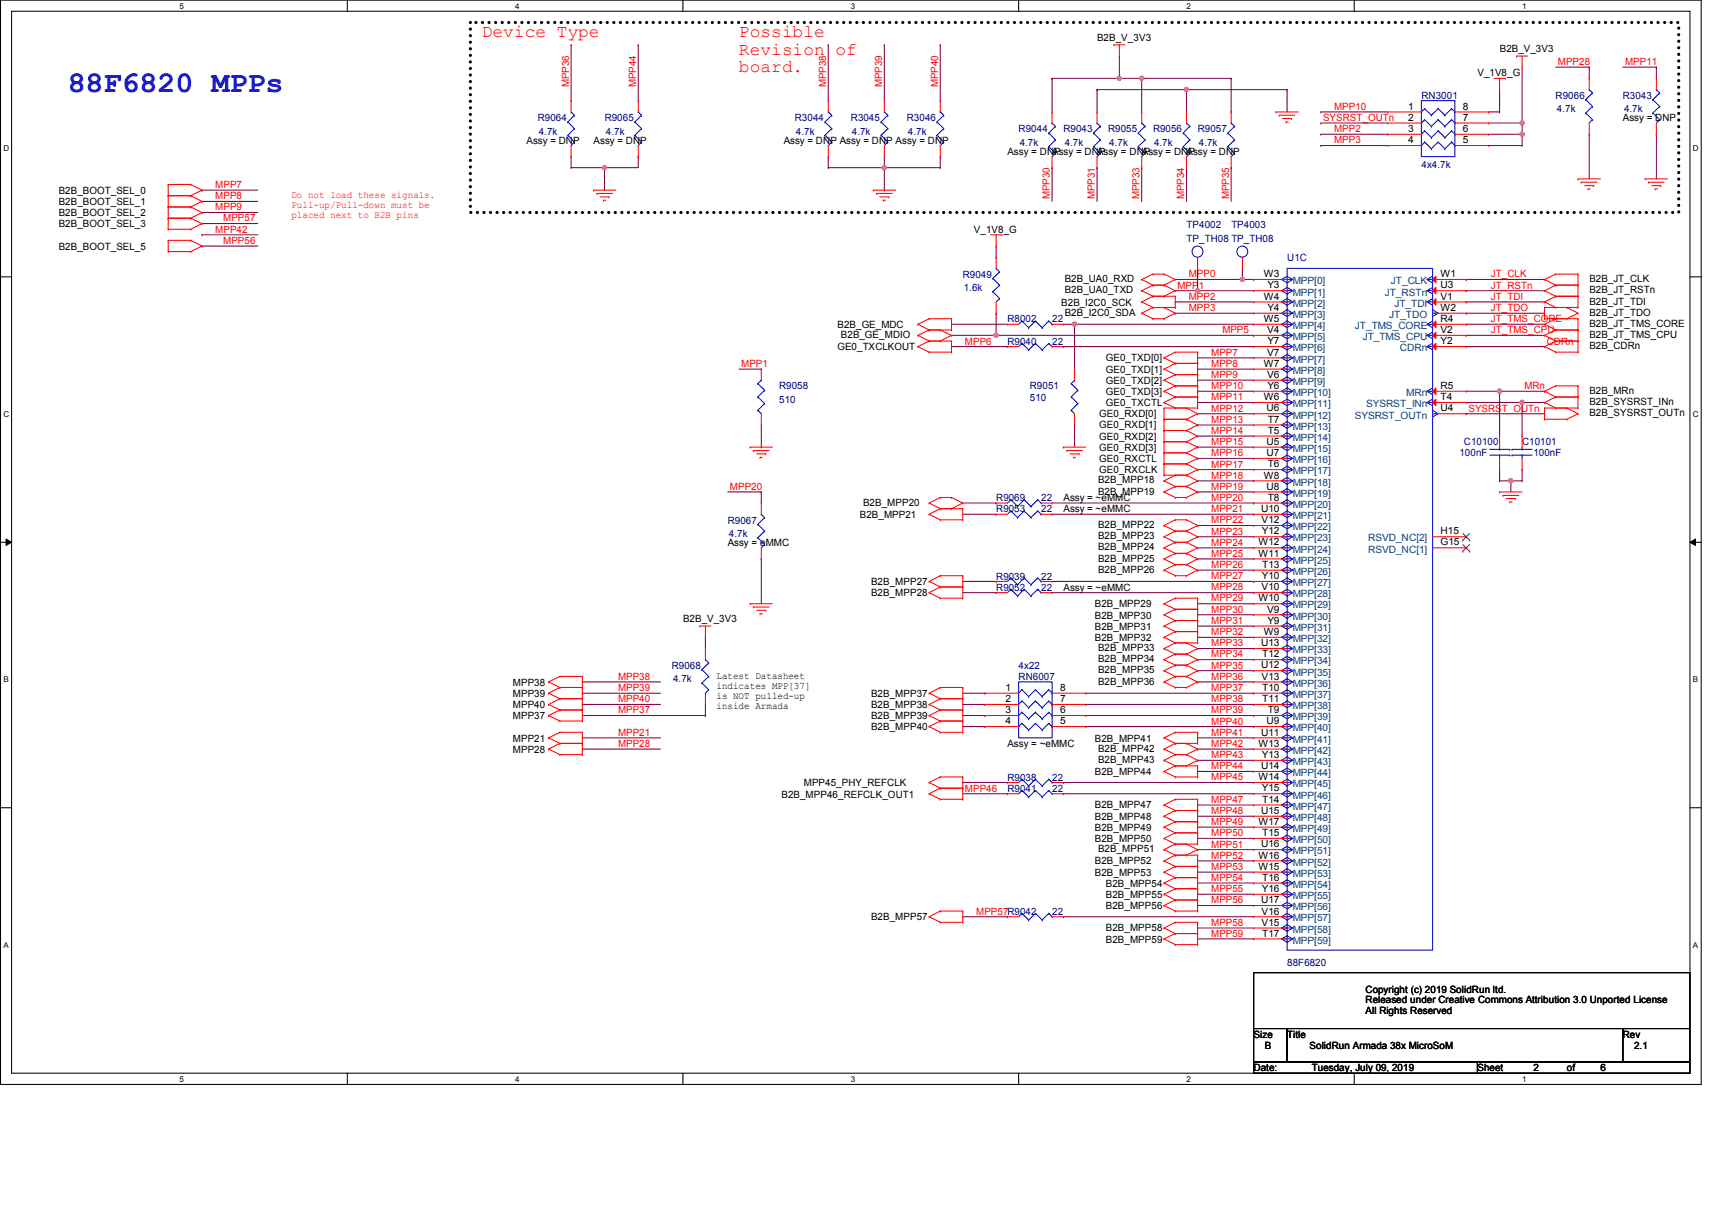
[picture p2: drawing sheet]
<svg xmlns="http://www.w3.org/2000/svg" width="420mm" height="297mm" viewBox="0 0 420 297" stroke-linecap="round" stroke-linejoin="round" font-family="sans-serif">
<defs><g id="words">
<text font-size="7.3" fill="#00f" x="16.6" y="22.6">88F6820 MPPs</text>
<g font-size="4.3" fill="#f00">
<text x="117.9" y="9">Device Type</text>
<text x="180.8" y="9">Possible</text>
<text x="180.8" y="13.3">Revision of</text>
<text x="180.8" y="17.7">board.</text>
</g>
<g font-size="2.4">
<text x="268.4" y="9.9">B2B_V_3V3</text>
<text x="366.9" y="12.7">B2B_V_3V3</text>
<text x="361.4" y="18.7">V_1V8_G</text>
<text x="344.5" y="26.8">1</text>
<text x="344.5" y="29.5">2</text>
<text x="357.8" y="29.5">7</text>
<text x="357.8" y="26.8">8</text>
<text x="397" y="29.6">Assy = DNP</text>
<text x="128.8" y="35.1">Assy = DNP</text>
<text x="145.2" y="35.1">Assy = DNP</text>
<text x="191.7" y="35.1">Assy = DNP Assy = DNP Assy = DNP</text>
<text x="344.5" y="32.3">3</text>
<text x="344.5" y="35.1">4</text>
<text x="357.8" y="35.1">5</text>
<text x="357.8" y="32.3">6</text>
<text x="246.5" y="37.8">Assy = DNP</text>
<text x="257.4" y="37.8">Assy = DNP</text>
<text x="268.3" y="37.8">Assy = DNP</text>
<text x="279.3" y="37.8">Assy = DNP</text>
<text x="290.2" y="37.8">Assy = DNP</text>
<text x="14.4" y="47.4">B2B_BOOT_SEL_0</text>
<text x="14.4" y="50.1">B2B_BOOT_SEL_1</text>
<text x="14.4" y="52.9">B2B_BOOT_SEL_2</text>
<text x="14.4" y="55.6">B2B_BOOT_SEL_3</text>
<text x="238.3" y="57">V_1V8_G</text>
<text x="14.4" y="61.1">B2B_BOOT_SEL_5</text>
<text x="260.4" y="69">B2B_UA0_RXD</text>
<text x="260.4" y="71.8">B2B_UA0_TXD</text>
<text x="309.2" y="67.8">W3</text>
<text x="310" y="70.6">Y3</text>
<text x="352.4" y="67.8">W1</text>
<text x="352.4" y="70.6">U3</text>
<text x="388.8" y="69">B2B_JT_CLK</text>
<text x="388.8" y="71.8">B2B_JT_RSTn</text>
<text x="259.6" y="74.8">B2B_I2C0_SCK</text>
<text x="260.4" y="77.2">B2B_I2C0_SDA</text>
<text x="309.2" y="73.3">W4</text>
<text x="310" y="76.1">Y4</text>
<text x="352.4" y="73.3">V1</text>
<text x="352.4" y="76.1">W2</text>
<text x="388.8" y="74.5">B2B_JT_TDI</text>
<text x="388.8" y="77.2">B2B_JT_TDO</text>
<text x="204.9" y="80.2">B2B_GE_MDC</text>
<text x="205.7" y="82.7">B2B_GE_MDIO</text>
<text x="309.2" y="78.7">W5</text>
<text x="310" y="81.5">V4</text>
<text x="352.4" y="78.7">R4</text>
<text x="352.4" y="81.5">V2</text>
<text x="388.8" y="80">B2B_JT_TMS_CORE</text>
<text x="388.8" y="82.7">B2B_JT_TMS_CPU</text>
<text x="204.9" y="85.7">GE0_TXCLKOUT</text>
<text x="270.5" y="88.4">GE0_TXD[0]</text>
<text x="309.2" y="89.7">W7</text>
<text x="310" y="87">V7</text>
<text x="310" y="84.2">Y7</text>
<text x="352.4" y="84.2">Y2</text>
<text x="388.8" y="85.4">B2B_CDRn</text>
<text x="270.5" y="91.1">GE0_TXD[1]</text>
<text x="270.5" y="93.9">GE0_TXD[2]</text>
<text x="310" y="92.4">V6</text>
<text x="310" y="95.2">Y6</text>
<text x="352.4" y="95.2">R5</text>
<text x="270.5" y="96.6">GE0_TXD[3]</text>
<text x="270.5" y="99.4">GE0_TXCTL</text>
<text x="309.2" y="97.9">W6</text>
<text x="309.8" y="100.7">U6</text>
<text x="352.4" y="97.9">T4</text>
<text x="352.4" y="100.7">U4</text>
<text x="388.8" y="96.4">B2B_MRn</text>
<text x="388.8" y="101.9">B2B_SYSRST_OUTn</text>
<text x="388.8" y="99.1">B2B_SYSRST_INn</text>
<text x="268.9" y="102.1">GE0_RXD[0]</text>
<text x="268.9" y="104.8">GE0_RXD[1]</text>
<text x="268.9" y="107.6">GE0_RXD[2]</text>
<text x="310.1" y="103.4">T7</text>
<text x="310.1" y="106.1">T5</text>
<text x="268.9" y="110.3">GE0_RXD[3]</text>
<text x="268.9" y="113.1">GE0_RXCTL</text>
<text x="309.8" y="108.8">U5</text>
<text x="309.8" y="111.6">U7</text>
<text x="268.6" y="118.2">B2B_MPP18</text>
<text x="268.9" y="115.8">GE0_RXCLK</text>
<text x="309.2" y="117.1">W8</text>
<text x="309.8" y="119.8">U8</text>
<text x="310.1" y="114.3">T6</text>
<text x="211.1" y="123.7">B2B_MPP20</text>
<text x="260.1" y="122.6">Assy = ~eMMC</text>
<text x="260.1" y="125.3">Assy = ~eMMC</text>
<text x="268.6" y="121">B2B_MPP19</text>
<text x="308.5" y="125.3">U10</text>
<text x="310.1" y="122.5">T8</text>
<text x="210.4" y="126.7">B2B_MPP21</text>
<text x="268.6" y="129.2">B2B_MPP22</text>
<text x="268.6" y="131.9">B2B_MPP23</text>
<text x="308.6" y="128">V12</text>
<text x="308.7" y="130.7">Y12</text>
<text x="352.4" y="130.7">H15</text>
<text x="178" y="133.6">Assy = eMMC</text>
<text x="268.6" y="134.7">B2B_MPP24</text>
<text x="268.6" y="137.4">B2B_MPP25</text>
<text x="307.8" y="133.4">W12</text>
<text x="307.8" y="136.2">W11</text>
<text x="352.4" y="133.4">G15</text>
<text x="213.1" y="143.1">B2B_MPP27</text>
<text x="268.6" y="140.1">B2B_MPP26</text>
<text x="308.7" y="141.7">Y10</text>
<text x="308.7" y="138.9">T13</text>
<text x="213.1" y="145.8">B2B_MPP28</text>
<text x="260.1" y="144.5">Assy = ~eMMC</text>
<text x="267.8" y="148.6">B2B_MPP29</text>
<text x="307.8" y="147.1">W10</text>
<text x="308.6" y="144.4">V10</text>
<text x="310" y="149.9">V9</text>
<text x="167.1" y="152.1">B2B_V_3V3</text>
<text x="267.8" y="151.3">B2B_MPP30</text>
<text x="267.8" y="154.1">B2B_MPP31</text>
<text x="309.2" y="155.4">W9</text>
<text x="310" y="152.6">Y9</text>
<text x="267.8" y="156.8">B2B_MPP32</text>
<text x="268.6" y="159.3">B2B_MPP33</text>
<text x="308.5" y="158.1">U13</text>
<text x="308.7" y="160.8">T12</text>
<text x="125.5" y="167.8">MPP38</text>
<text x="175.3" y="166.1">Latest Datasheet</text>
<text x="268.6" y="162">B2B_MPP34</text>
<text x="268.6" y="164.7">B2B_MPP35</text>
<text x="268.6" y="167.5">B2B_MPP36</text>
<text x="308.5" y="163.5">U12</text>
<text x="308.6" y="166.3">V13</text>
<text x="125.5" y="170.5">MPP39</text>
<text x="125.5" y="173.2">MPP40</text>
<text x="175.3" y="168.5">indicates MPP[37]</text>
<text x="175.3" y="170.9">is NOT pulled-up</text>
<text x="175.3" y="173.4">inside Armada</text>
<text x="213.1" y="173.2">B2B_MPP38</text>
<text x="213.1" y="170.5">B2B_MPP37</text>
<text x="246" y="169">1</text>
<text x="246" y="171.7">2</text>
<text x="259.3" y="171.7">7</text>
<text x="259.3" y="169">8</text>
<text x="308.7" y="169">T10</text>
<text x="308.7" y="171.7">T11</text>
<text x="125.5" y="175.9">MPP37</text>
<text x="213.1" y="175.9">B2B_MPP39</text>
<text x="213.1" y="178.7">B2B_MPP40</text>
<text x="246" y="174.5">3</text>
<text x="246" y="177.2">4</text>
<text x="259.3" y="177.2">5</text>
<text x="259.3" y="174.5">6</text>
<text x="308.5" y="180">U11</text>
<text x="309.8" y="177.2">U9</text>
<text x="310.1" y="174.5">T9</text>
<text x="125.5" y="181.4">MPP21</text>
<text x="125.5" y="184.1">MPP28</text>
<text x="246.5" y="182.8">Assy = ~eMMC</text>
<text x="267.8" y="181.4">B2B_MPP41</text>
<text x="268.6" y="183.9">B2B_MPP42</text>
<text x="307.8" y="182.7">W13</text>
<text x="308.7" y="185.4">Y13</text>
<text x="267.8" y="189.6">B2B_MPP44</text>
<text x="268.6" y="186.6">B2B_MPP43</text>
<text x="307.8" y="190.9">W14</text>
<text x="308.5" y="188.1">U14</text>
<text x="191.2" y="195.1">B2B_MPP46_REFCLK_OUT1</text>
<text x="196.6" y="192.4">MPP45_PHY_REFCLK</text>
<text x="267.8" y="197.8">B2B_MPP47</text>
<text x="308.7" y="193.6">Y15</text>
<text x="308.7" y="196.4">T14</text>
<text x="267.8" y="200.5">B2B_MPP48</text>
<text x="267.8" y="203.3">B2B_MPP49</text>
<text x="307.8" y="201.8">W17</text>
<text x="308.5" y="199.1">U15</text>
<text x="267.8" y="206">B2B_MPP50</text>
<text x="268.6" y="208.5">B2B_MPP51</text>
<text x="308.5" y="207.3">U16</text>
<text x="308.7" y="204.6">T15</text>
<text x="267.8" y="211.5">B2B_MPP52</text>
<text x="267.8" y="214.2">B2B_MPP53</text>
<text x="307.8" y="210.1">W16</text>
<text x="307.8" y="212.8">W15</text>
<text x="308.7" y="215.5">T16</text>
<text x="270.5" y="219.7">B2B_MPP55</text>
<text x="270.5" y="217">B2B_MPP54</text>
<text x="308.5" y="221">U17</text>
<text x="308.7" y="218.2">Y16</text>
<text x="213.1" y="225.1">B2B_MPP57</text>
<text x="270.5" y="227.9">B2B_MPP58</text>
<text x="270.5" y="222.5">B2B_MPP56</text>
<text x="308.6" y="223.7">V16</text>
<text x="308.6" y="226.4">V15</text>
<text x="270.5" y="230.6">B2B_MPP59</text>
<text x="308.7" y="229.2">T17</text>
<text x="334.1" y="243">Copyright (c) 2019 SolidRun ltd.</text>
<text x="334.1" y="245.5">Released under Creative Commons Attribution 3.0 Unported License</text>
<text x="334.1" y="248">All Rights Reserved</text>
<text x="306.7" y="253.9">Size</text>
<text x="309.4" y="256.6">B</text>
<text x="314.9" y="253.9">Title</text>
<text x="320.3" y="256.6">SolidRun Armada 38x MicroSoM</text>
<text x="397" y="253.9">Rev</text>
<text x="399.7" y="256.6">2.1</text>
<text x="306.7" y="262.1">Date:</text>
<text x="320.9" y="262.1">Tuesday, July 09, 2019</text>
<text x="361.4" y="262.1">Sheet</text>
<text x="375.1" y="262.1">2</text>
<text x="383.3" y="262.1">of</text>
<text x="391.5" y="262.1">6</text>
</g>
<g font-size="2.4" fill="#f00">
<text x="381.1" y="15.9">MPP28</text>
<text x="397.5" y="15.9">MPP11</text>
<text x="139.2" y="21.4" transform="rotate(-90 139.2 21.4)">MPP36</text>
<text x="155.6" y="21.4" transform="rotate(-90 155.6 21.4)">MPP44</text>
<text x="202.1" y="21.4" transform="rotate(-90 202.1 21.4)">MPP38</text>
<text x="215.8" y="21.4" transform="rotate(-90 215.8 21.4)">MPP39</text>
<text x="229.5" y="21.4" transform="rotate(-90 229.5 21.4)">MPP40</text>
<text x="323.6" y="29.6">SYSRST_OUTn</text>
<text x="326.3" y="26.8">MPP10</text>
<text x="326.3" y="32.3">MPP2</text>
<text x="326.3" y="35.1">MPP3</text>
<text x="52.7" y="46">MPP7</text>
<text x="52.7" y="48.8">MPP8</text>
<text x="52.7" y="51.4">MPP9</text>
<text x="71.3" y="48.5">Do not load these signals.</text>
<text x="71.3" y="50.9">Pull-up/Pull-down must be</text>
<text x="71.3" y="53.4">placed next to B2B pins</text>
<text x="256.8" y="48.7" transform="rotate(-90 256.8 48.7)">MPP30</text>
<text x="267.8" y="48.7" transform="rotate(-90 267.8 48.7)">MPP31</text>
<text x="278.8" y="48.7" transform="rotate(-90 278.8 48.7)">MPP33</text>
<text x="289.7" y="48.7" transform="rotate(-90 289.7 48.7)">MPP34</text>
<text x="300.7" y="48.7" transform="rotate(-90 300.7 48.7)">MPP35</text>
<text x="52.7" y="56.9">MPP42</text>
<text x="54.6" y="54.2">MPP57</text>
<text x="54.6" y="59.7">MPP56</text>
<text x="288" y="70.6">MPP1</text>
<text x="290.8" y="67.9">MPP0</text>
<text x="364.7" y="70.6">JT_RSTn</text>
<text x="364.7" y="67.9">JT_CLK</text>
<text x="290.8" y="73.4">MPP2</text>
<text x="290.8" y="76.1">MPP3</text>
<text x="364.7" y="76.1">JT_TDO</text>
<text x="364.7" y="73.4">JT_TDI</text>
<text x="299" y="81.5">MPP5</text>
<text x="364.7" y="81.5">JT_TMS_CPU</text>
<text x="364.7" y="78.8">JT_TMS_CORE</text>
<text x="181.3" y="89.8">MPP1</text>
<text x="236.1" y="84.3">MPP6</text>
<text x="296.3" y="87">MPP7</text>
<text x="296.3" y="89.8">MPP8</text>
<text x="378.4" y="84.3">CDRn</text>
<text x="296.3" y="92.5">MPP9</text>
<text x="296.3" y="95.2">MPP10</text>
<text x="372.9" y="95.2">MRn</text>
<text x="296.3" y="98">MPP11</text>
<text x="296.3" y="100.7">MPP12</text>
<text x="359.2" y="100.7">SYSRST_OUTn</text>
<text x="296.3" y="103.5">MPP13</text>
<text x="296.3" y="106.1">MPP14</text>
<text x="296.3" y="108.9">MPP15</text>
<text x="296.3" y="111.6">MPP16</text>
<text x="178.6" y="119.8">MPP20</text>
<text x="296.3" y="119.8">MPP19</text>
<text x="296.3" y="114.4">MPP17</text>
<text x="296.3" y="117.1">MPP18</text>
<text x="296.3" y="125.3">MPP21</text>
<text x="296.3" y="122.6">MPP20</text>
<text x="296.3" y="128.1">MPP22</text>
<text x="296.3" y="130.8">MPP23</text>
<text x="296.3" y="133.5">MPP24</text>
<text x="296.3" y="136.2">MPP25</text>
<text x="296.3" y="139">MPP26</text>
<text x="296.3" y="141.7">MPP27</text>
<text x="296.3" y="149.9">MPP30</text>
<text x="296.3" y="147.2">MPP29</text>
<text x="296.3" y="144.4">MPP28</text>
<text x="296.3" y="152.7">MPP31</text>
<text x="296.3" y="155.4">MPP32</text>
<text x="296.3" y="158.1">MPP33</text>
<text x="296.3" y="160.8">MPP34</text>
<text x="151.2" y="166.3">MPP38</text>
<text x="296.3" y="163.6">MPP35</text>
<text x="296.3" y="166.3">MPP36</text>
<text x="151.2" y="169.1">MPP39</text>
<text x="151.2" y="171.8">MPP40</text>
<text x="296.3" y="171.8">MPP38</text>
<text x="296.3" y="169.1">MPP37</text>
<text x="151.2" y="174.5">MPP37</text>
<text x="296.3" y="174.5">MPP39</text>
<text x="296.3" y="177.2">MPP40</text>
<text x="151.2" y="180">MPP21</text>
<text x="151.2" y="182.8">MPP28</text>
<text x="296.3" y="180">MPP41</text>
<text x="296.3" y="182.8">MPP42</text>
<text x="296.3" y="185.5">MPP43</text>
<text x="296.3" y="188.2">MPP44</text>
<text x="296.3" y="190.9">MPP45</text>
<text x="236.1" y="193.7">MPP46</text>
<text x="296.3" y="196.4">MPP47</text>
<text x="296.3" y="199.1">MPP48</text>
<text x="296.3" y="201.8">MPP49</text>
<text x="296.3" y="204.6">MPP50</text>
<text x="296.3" y="207.3">MPP51</text>
<text x="296.3" y="210.1">MPP52</text>
<text x="296.3" y="212.8">MPP53</text>
<text x="296.3" y="215.5">MPP54</text>
<text x="296.3" y="218.3">MPP55</text>
<text x="296.3" y="221">MPP56</text>
<text x="238.8" y="223.8">MPP57R9042</text>
<text x="296.3" y="226.5">MPP58</text>
<text x="296.3" y="229.2">MPP59</text>
</g>
<g font-size="2.4" fill="#000080">
<text x="131.5" y="29.6">R9064</text>
<text x="147.9" y="29.6">R9065</text>
<text x="194.4" y="29.6">R3044</text>
<text x="208.2" y="29.6">R3045</text>
<text x="221.8" y="29.6">R3046</text>
<text x="347.7" y="24.2">RN3001</text>
<text x="380.5" y="24.2">R9066</text>
<text x="380.8" y="27.4">4.7k</text>
<text x="397" y="24.2">R3043</text>
<text x="397.3" y="27.4">4.7k</text>
<text x="131.8" y="32.9">4.7k</text>
<text x="148.2" y="32.9">4.7k</text>
<text x="194.7" y="32.9">4.7k</text>
<text x="208.4" y="32.9">4.7k</text>
<text x="222.1" y="32.9">4.7k</text>
<text x="249.2" y="32.4">R9044</text>
<text x="249.4" y="35.7">4.7k</text>
<text x="260.1" y="32.4">R9043</text>
<text x="260.4" y="35.7">4.7k</text>
<text x="271.1" y="32.4">R9055</text>
<text x="271.4" y="35.7">4.7k</text>
<text x="282.1" y="32.4">R9056</text>
<text x="282.3" y="35.7">4.7k</text>
<text x="293" y="32.4">R9057</text>
<text x="293.2" y="35.7">4.7k</text>
<text x="347.7" y="41.1">4x4.7k</text>
<text x="290.2" y="55.9">TP4002</text>
<text x="290.2" y="59.2">TP_TH08 TP_TH08</text>
<text x="301.2" y="55.9">TP4003</text>
<text x="314.9" y="63.8">U1C</text>
<text x="235.5" y="67.9">R9049</text>
<text x="235.8" y="71.2">1.6k</text>
<text x="246.5" y="78.9">R8002</text>
<text x="257.4" y="78.9">22</text>
<text x="246.5" y="84.3">R9040</text>
<text x="257.4" y="84.3">22</text>
<text x="190.6" y="95.2">R9058</text>
<text x="251.9" y="95.2">R9051</text>
<text x="190.6" y="98.6">510</text>
<text x="251.9" y="98">510</text>
<text x="357" y="111.7">100nF</text>
<text x="358.1" y="108.9">C10100</text>
<text x="372.4" y="108.9">C10101</text>
<text x="375.1" y="111.7">100nF</text>
<text x="243.7" y="122.6">R9069</text>
<text x="243.7" y="125.3">R9053</text>
<text x="254.7" y="122.6">22</text>
<text x="254.7" y="125.3">22</text>
<text x="178" y="128.1">R9067</text>
<text x="178.3" y="131.4">4.7k</text>
<text x="243.7" y="141.8">R9039</text>
<text x="254.7" y="141.8">22</text>
<text x="243.7" y="144.5">R9052</text>
<text x="254.7" y="144.5">22</text>
<text x="164.3" y="163.6">R9068</text>
<text x="164.6" y="166.9">4.7k</text>
<text x="249.2" y="166.4">RN6007</text>
<text x="249.2" y="163.6">4x22</text>
<text x="246.5" y="191">R9038</text>
<text x="257.4" y="191">22</text>
<text x="246.5" y="193.7">R9041</text>
<text x="257.4" y="193.7">22</text>
<text x="257.4" y="223.8">22</text>
<text x="314.9" y="236.4">88F6820</text>
</g>
<g font-size="2.4" fill="#004080">
<text x="316.2" y="69.6">MPP[0]</text>
<text x="340.2" y="69.6">JT_CLK</text>
<text x="316.2" y="72.3">MPP[1]</text>
<text x="316.2" y="75.1">MPP[2]</text>
<text x="316.2" y="77.8">MPP[3]</text>
<text x="338.7" y="72.3">JT_RSTn</text>
<text x="339.8" y="77.8">JT_TDO</text>
<text x="341.1" y="75.1">JT_TDI</text>
<text x="316.2" y="80.5">MPP[4]</text>
<text x="316.2" y="83.2">MPP[5]</text>
<text x="331.4" y="80.5">JT_TMS_CORE</text>
<text x="333.3" y="83.2">JT_TMS_CPU</text>
<text x="316.2" y="86">MPP[6]</text>
<text x="316.2" y="88.7">MPP[7]</text>
<text x="342.4" y="86">CDRn</text>
<text x="316.2" y="91.4">MPP[8]</text>
<text x="316.2" y="94.1">MPP[9]</text>
<text x="316.2" y="96.9">MPP[10]</text>
<text x="316.2" y="99.7">MPP[11]</text>
<text x="334.2" y="99.7">SYSRST_INn</text>
<text x="344" y="96.9">MRn</text>
<text x="316.2" y="102.4">MPP[12]</text>
<text x="316.2" y="105.1">MPP[13]</text>
<text x="316.2" y="107.8">MPP[14]</text>
<text x="331.4" y="102.4">SYSRST_OUTn</text>
<text x="316.2" y="110.6">MPP[15]</text>
<text x="316.2" y="113.3">MPP[16]</text>
<text x="316.2" y="116.1">MPP[17]</text>
<text x="316.2" y="118.8">MPP[18]</text>
<text x="316.2" y="121.5">MPP[19]</text>
<text x="316.2" y="124.2">MPP[20]</text>
<text x="316.2" y="127">MPP[21]</text>
<text x="316.2" y="129.8">MPP[22]</text>
<text x="316.2" y="132.5">MPP[23]</text>
<text x="316.2" y="135.2">MPP[24]</text>
<text x="316.2" y="137.9">MPP[25]</text>
<text x="334.7" y="132.5">RSVD_NC[2]</text>
<text x="334.7" y="135.2">RSVD_NC[1]</text>
<text x="316.2" y="140.7">MPP[26]</text>
<text x="316.2" y="143.4">MPP[27]</text>
<text x="316.2" y="146.1">MPP[28]</text>
<text x="316.2" y="148.8">MPP[29]</text>
<text x="316.2" y="151.6">MPP[30]</text>
<text x="316.2" y="154.3">MPP[31]</text>
<text x="316.2" y="157.1">MPP[32]</text>
<text x="316.2" y="159.8">MPP[33]</text>
<text x="316.2" y="162.5">MPP[34]</text>
<text x="316.2" y="165.3">MPP[35]</text>
<text x="316.2" y="168">MPP[36]</text>
<text x="316.2" y="170.8">MPP[37]</text>
<text x="316.2" y="173.5">MPP[38]</text>
<text x="316.2" y="176.2">MPP[39]</text>
<text x="316.2" y="178.9">MPP[40]</text>
<text x="316.2" y="181.7">MPP[41]</text>
<text x="316.2" y="184.4">MPP[42]</text>
<text x="316.2" y="187.2">MPP[43]</text>
<text x="316.2" y="189.9">MPP[44]</text>
<text x="316.2" y="192.6">MPP[45]</text>
<text x="316.2" y="195.4">MPP[46]</text>
<text x="316.2" y="198.1">MPP[47]</text>
<text x="316.2" y="200.8">MPP[48]</text>
<text x="316.2" y="203.5">MPP[49]</text>
<text x="316.2" y="206.3">MPP[50]</text>
<text x="316.2" y="209">MPP[51]</text>
<text x="316.2" y="211.8">MPP[52]</text>
<text x="316.2" y="214.5">MPP[53]</text>
<text x="316.2" y="217.2">MPP[54]</text>
<text x="316.2" y="220">MPP[55]</text>
<text x="316.2" y="222.7">MPP[56]</text>
<text x="316.2" y="225.4">MPP[57]</text>
<text x="316.2" y="228.2">MPP[58]</text>
<text x="316.2" y="230.9">MPP[59]</text>
</g>
<g font-size="2">
<text x="43.9" y="2.1">5</text>
<text x="126" y="2.1">4</text>
<text x="208.2" y="2.1">3</text>
<text x="290.2" y="2.1">2</text>
<text x="372.4" y="2.1">1</text>
<text x=".8" y="37">D</text>
<text x="414.1" y="37">D</text>
<text x=".8" y="102">C</text>
<text x="414.1" y="102">C</text>
<text x=".8" y="166.9">B</text>
<text x="414.1" y="166.9">B</text>
<text x=".8" y="231.9">A</text>
<text x="414.1" y="231.9">A</text>
<text x="43.9" y="264.6">5</text>
<text x="126" y="264.6">4</text>
<text x="208.2" y="264.6">3</text>
<text x="290.2" y="264.6">2</text>
<text x="372.4" y="264.6">1</text>
</g>
</g></defs>
<path d="M.1 0h416v265.3h-416zM2.8 2.8h410.6v259.8h-410.6z" fill="none" stroke="#000" stroke-width=".25"/>
<g fill="#fff">
<path d="M43.9 .3h1.1v2.2h-1.1z"/>
<path d="M43.9 262.8h1.1v2.2h-1.1z"/>
</g>
<path d="M85 0v2.8M85 262.6v2.7" fill="none" stroke="#000" stroke-width=".25"/>
<g fill="#fff">
<path d="M126 .3h1.1v2.2h-1.1z"/>
<path d="M126 262.8h1.1v2.2h-1.1z"/>
</g>
<path d="M167 0v2.8M167 262.6v2.7" fill="none" stroke="#000" stroke-width=".25"/>
<g fill="#fff">
<path d="M208.2 .3h1.1v2.2h-1.1z"/>
<path d="M208.2 262.8h1.1v2.2h-1.1z"/>
</g>
<path d="M249.2 0v2.8M249.2 262.6v2.7" fill="none" stroke="#000" stroke-width=".25"/>
<g fill="#fff">
<path d="M290.2 .3h1.1v2.2h-1.1z"/>
<path d="M290.2 262.8h1.1v2.2h-1.1z"/>
</g>
<path d="M331.3 0v2.8M331.3 262.6v2.7" fill="none" stroke="#000" stroke-width=".25"/>
<g fill="#fff">
<path d="M372.4 .3h1.1v2.2h-1.1z"/>
<path d="M372.4 262.8h1.1v2.2h-1.1z"/>
<path d="M.8 35.2h1.4v2.2h-1.4z"/>
<path d="M414.1 35.2h1.4v2.2h-1.4z"/>
<path d="M.8 100.2h1.4v2.2h-1.4z"/>
<path d="M414.1 100.2h1.4v2.2h-1.4z"/>
</g>
<path d="M.1 67.7h2.7M413.4 67.7h2.7" fill="none" stroke="#000" stroke-width=".25"/>
<g fill="#fff">
<path d="M.8 165.1h1.4v2.2h-1.4z"/>
<path d="M414.1 165.1h1.3v2.2h-1.3z"/>
</g>
<path d="M.1 132.7h2.7M413.4 132.7h2.7" fill="none" stroke="#000" stroke-width=".25"/>
<path d="M1.5 131.9l1.3 .8-1.3 .7zM413.4 132.7l1.3-.8v1.5z" fill="#000"/>
<path d="M1.5 131.9l1.3 .8-1.3 .7zM413.4 132.7l1.3-.8v1.5z" fill="none" stroke="#000" stroke-width=".24"/>
<g fill="#fff">
<path d="M.8 230.1h1.4v2.2h-1.4z"/>
<path d="M414.1 230.1h1.3v2.2h-1.3z"/>
</g>
<path d="M.1 197.6h2.7M413.4 197.6h2.7" fill="none" stroke="#000" stroke-width=".25"/>
<path d="M115.1 5.5h295.5v46.5h-295.5z" fill="none" stroke="#000" stroke-width=".8" stroke-dasharray="0 1.6"/>
<g fill="none" stroke="#800040" stroke-width=".25">
<path d="M323.1 30.1h.1M323.1 30.1h16.4M358.6 79.3h.1M358.6 76.6h.1M358.6 73.9h.1M358.6 71.1h.1M358.6 68.4h.1M358.6 79.3h19.2M358.6 76.6h19.2M358.6 73.9h19.2M358.6 71.1h19.2M358.6 68.4h19.2"/>
<path d="M358.6 82h.1M358.6 84.8h19.2M358.6 82h19.2M358.6 95.7h8.2M358.6 98.5h13.7M366.8 95.7h.1M372.3 98.5h.1M377.8 84.8h.1M235.5 125.8h8.2M243.7 125.8h.1M292.9 134h.1M292.9 136.7h.1"/>
<path d="M292.9 139.5h.1M292.9 134h13.8M292.9 136.7h13.8M292.9 139.5h13.8M235.5 145h8.2M243.7 145h.1M257.3 142.2h49.4M292.9 150.4h.1M292.9 153.2h.1M292.9 147.7h.1M292.9 155.9h.1M292.9 158.7h.1"/>
<path d="M292.9 150.4h13.8M292.9 153.2h13.8M292.9 147.7h13.8M292.9 155.9h13.8M292.9 158.7h13.8M306.7 142.2h.1M235.5 169.6h5.5M235.5 172.3h5.5M235.5 175h5.5M235.5 177.8h5.5M241 169.6h.1M241 172.3h.1"/>
<path d="M241 175h.1M241 177.8h.1M292.9 161.4h.1M292.9 164.1h.1M292.9 166.8h.1M292.9 161.4h13.8M292.9 164.1h13.8M292.9 166.8h13.8M235.5 194.2h10.9M246.4 194.2h.1M260.1 191.4h.1M260.1 191.4h46.6"/>
<path d="M292.9 180.5h.1M292.9 183.3h.1M292.9 186h.1M292.9 188.7h.1M292.9 196.9h.1M292.9 180.5h13.8M292.9 183.3h13.8M292.9 186h13.8M292.9 188.7h13.8M292.9 196.9h13.8M292.9 205.1h.1M292.9 207.9h.1"/>
<path d="M292.9 210.6h.1M292.9 213.4h.1M292.9 216h.1M292.9 218.8h.1M292.9 205.1h13.8M292.9 207.9h13.8M292.9 210.6h13.8M292.9 213.4h13.8M292.9 216h13.8M292.9 218.8h13.8"/>
</g>
<circle cx="372.3" cy="98.5" r=".53" fill="#f0f"/>
<circle cx="372.3" cy="98.5" r=".53" fill="none" stroke="#f0f" stroke-width=".25"/>
<g fill="none" stroke="#800040" stroke-width=".25">
<path d="M287.5 73.9h.1M287.5 76.6h.1M287.5 73.9h19.2M287.5 76.6h19.2M287.5 68.4h16.4M303.9 68.4h.1M232.7 82h11M232.7 84.8h13.7M243.7 82h.1M246.4 84.8h.1M292.9 87.5h.1M292.9 90.3h.1"/>
<path d="M292.9 93h.1M292.9 95.7h.1M292.9 98.5h.1M292.9 87.5h13.8M292.9 90.3h13.8M292.9 93h13.8M292.9 95.7h13.8M292.9 98.5h13.8M292.9 101.2h.1M292.9 104h.1M292.9 106.7h.1M292.9 109.4h.1"/>
<path d="M292.9 101.2h13.8M292.9 104h13.8M292.9 106.7h13.8M292.9 109.4h13.8"/>
</g>
<circle cx="303.9" cy="68.4" r=".53" fill="#f0f"/>
<circle cx="303.9" cy="68.4" r=".53" fill="none" stroke="#f0f" stroke-width=".25"/>
<g fill="none" stroke="#800040" stroke-width=".25">
<path d="M49.4 46.5h.1M49.4 49.3h.1M49.4 52h.1M49.4 54.7h.1M49.4 57.4h.1M49.4 46.5h13.7M49.4 49.3h13.7M49.4 52h13.7M49.4 54.7h13.7M49.4 57.4h13.7M49.4 60.2h.1M49.4 60.2h13.7"/>
<path d="M232.7 79.3h.1M232.7 79.3h13.7M260.1 79.3h2.7M262.8 79.3h.1M287.5 71.1h5.4M292.9 71.1h.1M292.9 112.1h.1M292.9 114.9h.1M292.9 117.6h.1M292.9 112.1h13.8M292.9 114.9h13.8M292.9 117.6h13.8"/>
<path d="M235.5 123.1h8.2M243.7 123.1h.1M292.9 120.4h.1M292.9 128.6h.1M292.9 131.3h.1M292.9 120.4h13.8M292.9 128.6h13.8M292.9 131.3h13.8M235.5 142.2h8.2M243.7 142.2h.1M292.9 229.7h.1M292.9 227h.1"/>
<path d="M292.9 221.5h.1M292.9 229.7h13.8M292.9 227h13.8M292.9 221.5h13.8"/>
</g>
<circle cx="262.8" cy="79.3" r=".53" fill="#f0f"/>
<circle cx="262.8" cy="79.3" r=".53" fill="none" stroke="#f0f" stroke-width=".25"/>
<g fill="none" stroke="#800040" stroke-width=".25">
<path d="M372.3 16.4v13.7M323.1 27.4h.1M323.1 27.4h16.4M372.3 30.1h.1M292.9 65.7h.1M292.9 65.7v5.4M260.1 84.8h.1M260.1 84.8h46.6M358.6 101.2h.1M358.6 101.2h19.2M235.5 191.4h.1M235.5 191.4h10.9"/>
<path d="M260.1 194.2h.1M260.1 194.2h46.6M235.5 224.3h.1M235.5 224.3h10.9M260.1 224.3h.1M260.1 224.3h46.6"/>
</g>
<circle cx="292.9" cy="71.1" r=".52" fill="#f0f"/>
<circle cx="292.9" cy="71.1" r=".52" fill="none" stroke="#f0f" stroke-width=".25"/>
<g fill="none" stroke="#800040" stroke-width=".25">
<path d="M257.3 19.2h.1M257.3 19.2v8.2M257.3 19.2h16.5M397 16.4h8.2M405.2 16.4h.1M405.2 16.4v2.8M405.2 32.9h.1M405.2 32.9v10.9M257.3 41h.1M257.3 41v8.3M268.4 41h.1M268.4 41v8.3"/>
<path d="M279.3 41h.1M279.3 41v8.3M290.2 41h.1M290.2 41v8.3M301.2 41h.1M301.2 41v8.3M292.9 71.1h.1M292.9 71.1h13.8M303.9 65.7h.1M303.9 65.7v2.7h2.8M306.7 68.4h.1M292.9 199.7h.1"/>
<path d="M292.9 199.7h13.8M292.9 202.4h.1M292.9 202.4h13.8"/>
</g>
<circle cx="273.8" cy="19.2" r=".52" fill="#f0f"/>
<circle cx="273.8" cy="19.2" r=".52" fill="none" stroke="#f0f" stroke-width=".25"/>
<path d="M273.8 13.7h.1M273.8 13.7v5.5M279.3 19.2h.1M279.3 19.2v8.2M268.4 21.9h.1M268.4 21.9v5.5M268.4 21.9h21.8M314.8 21.9h.1M314.8 21.9v5.5" fill="none" stroke="#800040" stroke-width=".25"/>
<circle cx="279.3" cy="19.2" r=".52" fill="#f0f"/>
<circle cx="279.3" cy="19.2" r=".52" fill="none" stroke="#f0f" stroke-width=".25"/>
<path d="M273.8 19.2h.1M273.8 19.2h5.5M290.2 21.9h.1M290.2 21.9v5.5M290.2 21.9h24.6" fill="none" stroke="#800040" stroke-width=".25"/>
<circle cx="290.2" cy="21.9" r=".53" fill="#f0f"/>
<circle cx="290.2" cy="21.9" r=".53" fill="none" stroke="#f0f" stroke-width=".25"/>
<path d="M279.3 19.2h.1M279.3 19.2h21.9M301.2 19.2h.1M301.2 19.2v8.2M243.7 76.6h.1M243.7 76.6v5.4h63M306.7 82h.1" fill="none" stroke="#800040" stroke-width=".25"/>
<circle cx="243.7" cy="82" r=".53" fill="#f0f"/>
<circle cx="243.7" cy="82" r=".53" fill="none" stroke="#f0f" stroke-width=".25"/>
<path d="M323.1 32.9h.1M323.1 35.6h.1M323.1 32.9h16.4M323.1 35.6h16.4M364.2 35.6h8.1M364.2 30.1h8.1M372.3 35.6h.1M372.3 30.1h.1" fill="none" stroke="#800040" stroke-width=".25"/>
<circle cx="372.3" cy="30.1" r=".53" fill="#f0f"/>
<circle cx="372.3" cy="30.1" r=".53" fill="none" stroke="#f0f" stroke-width=".25"/>
<path d="M364.2 32.9h8.1M372.3 30.1h.1M372.3 32.9h.1M372.3 30.1v2.8" fill="none" stroke="#800040" stroke-width=".25"/>
<circle cx="372.3" cy="32.8" r=".52" fill="#f0f"/>
<circle cx="372.3" cy="32.8" r=".52" fill="none" stroke="#f0f" stroke-width=".25"/>
<g fill="none" stroke="#800040" stroke-width=".25">
<path d="M202.6 11h.1M202.6 11v13.6M216.3 11h.1M216.3 11v13.6M230 11h.1M230 11v13.6M202.6 38.3v2.7M216.3 38.3v2.7M372.3 32.9h.1M372.3 32.9v2.7M202.6 41h.1M202.6 41h13.7"/>
<path d="M216.3 41h.1"/>
</g>
<circle cx="216.3" cy="41" r=".53" fill="#f0f"/>
<circle cx="216.3" cy="41" r=".53" fill="none" stroke="#f0f" stroke-width=".25"/>
<g fill="none" stroke="#800040" stroke-width=".25">
<path d="M139.7 11h.1M139.7 11v13.6M156.1 11h.1M156.1 11v13.6M139.7 38.3v2.7M156.1 38.3h.1M156.1 38.3v2.7M230 38.3v2.7M364.2 27.4h.1M364.2 27.4h2.6M366.8 27.4h.1M366.8 21.9v5.5"/>
<path d="M139.7 41h.1M139.7 41h8.2M147.9 41h.1M147.9 41v5.5M216.3 46.5h.1M216.3 41h.1M216.3 41v5.5M216.3 41h13.7M230 41h.1M243.7 62.9h.1M243.7 60.2v2.7M306.7 79.3h.1"/>
<path d="M306.7 79.3h-43.9v11M180.8 90.3h5.4M186.2 90.3h.1M262.8 90.3h.1M186.2 109.4h.1M186.2 104v5.4M262.8 104h.1M262.8 104v5.4M257.3 125.8h49.4M306.7 125.8h.1M257.3 145h49.4M306.7 145h.1"/>
<path d="M142.5 166.8h.1M142.5 169.6h.1M142.5 172.3h.1M142.5 166.8h19.1M142.5 169.6h19.1M142.5 172.3h19.1M142.5 175h30.1M172.6 175h.1M265.6 169.6h41.1M265.6 172.3h41.1M265.6 175h41.1M265.6 177.8h41.1"/>
<path d="M306.7 175h.1M306.7 172.3h.1M306.7 169.6h.1M306.7 177.8h.1M142.5 180.5h.1M142.5 183.3h.1M142.5 180.5h19.1M142.5 183.3h19.1"/>
</g>
<circle cx="147.9" cy="41" r=".52" fill="#f0f"/>
<circle cx="147.9" cy="41" r=".52" fill="none" stroke="#f0f" stroke-width=".25"/>
<path d="M147.9 41h.1M147.9 41h8.2M366.8 95.7v11M366.8 106.7h.1" fill="none" stroke="#800040" stroke-width=".25"/>
<circle cx="366.8" cy="95.7" r=".53" fill="#f0f"/>
<circle cx="366.8" cy="95.7" r=".53" fill="none" stroke="#f0f" stroke-width=".25"/>
<path d="M366.8 95.7h11M372.3 98.5h.1M372.3 98.5v8.2M372.3 98.5h5.5M377.8 95.7h.1M377.8 98.5h.1M366.8 117.6h.1M366.8 114.9v2.7M369.6 117.6h.1M369.6 117.6h2.7M372.3 117.6h.1M372.3 114.9v2.7" fill="none" stroke="#800040" stroke-width=".25"/>
<circle cx="369.6" cy="117.6" r=".53" fill="#f0f"/>
<circle cx="369.6" cy="117.6" r=".53" fill="none" stroke="#f0f" stroke-width=".25"/>
<g fill="none" stroke="#800040" stroke-width=".25">
<path d="M380.5 16.4h8.2M388.7 16.4h.1M388.7 16.4v2.8M388.7 32.9h.1M388.7 32.9v10.9M366.8 117.6h2.8M369.6 117.6h.1M369.6 117.6v2.8M178 120.4h8.2M186.2 120.4h.1M186.2 136.7h.1M186.2 120.4v2.7"/>
<path d="M186.2 136.7v11M257.3 123.1h49.4M306.7 123.1h.1M172.6 155.9h.1M172.6 155.9v2.8M172.6 175h.1M172.6 172.3v2.7"/>
</g>
<g fill="none" stroke="#f00" stroke-width=".25">
<path d="M272.5 11h.1M272.5 11h2.7M273.8 13.7h.1M273.8 11v2.7M365.5 19.2h2.7M366.8 19.2v2.7M368.2 19.2h.1M371 13.7h.1M371 13.7h2.7M372.3 16.4h.1M372.3 13.7v2.7M388.7 19.2h.1"/>
<path d="M388.7 19.2v2.7M405.2 19.2h.1M405.2 19.2v2.7M139.7 38.3h.1M139.7 24.6h.1M139.7 24.6v2.8M139.7 35.6v2.7M156.1 38.3h.1M156.1 24.6h.1M156.1 24.6v2.8M156.1 35.6v2.7M202.6 38.3h.1"/>
<path d="M202.6 24.6h.1M202.6 24.6v2.8M202.6 35.6v2.7M257.3 27.4h.1M257.3 27.4v2.7M257.3 38.3v2.7M268.4 27.4h.1M268.4 27.4v2.7M268.4 38.3v2.7M279.3 27.4h.1M279.3 27.4v2.7M279.3 38.3v2.7"/>
<path d="M290.2 27.4h.1M290.2 27.4v2.7M290.2 38.3v2.7M301.2 27.4h.1M301.2 27.4v2.7M301.2 38.3v2.7M312.1 27.4h.1M312.1 27.4h5.5M312.9 28.2h.1M312.9 28.2h3.9M313.7 29h2.2M314.6 29.8h.1"/>
<path d="M314.6 29.8h.5M315.9 29h.1M339.5 27.4h.1M339.5 30.1h.1M339.5 32.9h.1M339.5 35.6h.1M339.5 27.4h8.2M339.5 30.1h8.2M339.5 32.9h8.2M339.5 35.6h8.2M355.9 27.4h8.3M355.9 30.1h8.3"/>
<path d="M355.9 32.9h8.3M355.9 35.6h8.3M364.2 35.6h.1M364.2 32.9h.1M364.2 30.1h.1M364.2 27.4h.1M366.8 21.9h.1M388.7 32.9h.1M388.7 30.1v2.8M405.2 32.9h.1M405.2 30.1v2.8M41.1 45.1h.1"/>
<path d="M41.1 47.9h.1M41.1 50.6h.1M41.1 53.4h.1M41.1 56.1h.1M41.1 58.8h.1M41.1 45.1h5.6M41.1 45.1v11M41.1 58.8v2.8M41.1 47.9h5.6M41.1 50.6h5.6M41.1 53.4h5.6M41.1 56.1h5.6"/>
<path d="M41.1 58.8h5.6M46.7 45.1h.1M46.7 47.9h.1M46.7 50.6h.1M46.7 53.4h.1M46.7 56.1h.1M46.7 58.8h.1M46.7 45.1l2.7 1.4M46.7 47.9l2.7 1.4M46.7 50.6l2.7 1.4M46.7 53.4l2.7 1.3M46.7 58.8l2.7 1.4"/>
<path d="M49.4 46.5h.1M49.4 49.3h.1M49.4 52h.1M49.4 54.7h.1M49.4 46.5l-2.7 1.4M49.4 49.3l-2.7 1.3M49.4 52l-2.7 1.4M49.4 54.7l-2.7 1.4M145.2 46.5h.1M145.2 46.5h5.4M146 47.3h.1M146 47.3h3.8"/>
<path d="M146.8 48.2h2.2M147.6 49h.1M147.6 49h.6M149 48.2h.1M213.6 46.5h.1M213.6 46.5h5.5M214.4 47.3h.1M214.4 47.3h3.9M215.2 48.2h2.2M216.1 49h.1M216.1 49h.5M217.4 48.2h.1"/>
<path d="M242.3 57.4h2.8M243.7 57.4v2.8M245.1 57.4h.1M257.3 41h.1M268.4 41h.1M279.3 41h.1M290.2 41h.1M301.2 41h.1M386 43.8h.1M386 43.8h5.5M386.8 44.6h.1M386.8 44.6h3.9"/>
<path d="M387.6 45.4h2.2M388.5 46.2h.1M388.5 46.2h.5M389.8 45.4h.1M402.4 43.8h.1M402.4 43.8h5.5M403.2 44.6h.1M403.2 44.6h3.9M404.1 45.4h2.2M404.9 46.2h.1M404.9 46.2h.5M406.3 45.4h.1"/>
<path d="M41.1 61.6h.1M41.1 61.6h5.6M46.7 61.6h.1M49.4 60.2h.1M49.4 60.2l-2.7 1.4M224.5 79.3h.1M224.5 79.3l2.8 1.4M227.3 78h.1M227.3 78h5.4M227.3 78l-2.8 1.3M232.7 78h.1M232.7 78v2.7"/>
<path d="M243.7 60.2h.1M243.7 76.6h.1M243.7 62.9h.1M243.7 62.9v2.8M243.7 73.9v2.7M246.4 79.3h.1M246.4 79.3h2.8M257.3 79.3h2.8M260.1 79.3h.1M279.3 68.4h.1M279.3 71.1h.1M279.3 73.9h.1"/>
<path d="M279.3 76.6h.1M279.3 68.4l2.7 1.4M279.3 71.1l2.7 1.4M279.3 73.9l2.7 1.3M279.3 76.6l2.7 1.4M282 69.8h.1M282 67.1h.1M282 72.5h.1M282 75.2h.1M282 78h.1M282 69.8h2.7M282 67.1h2.7"/>
<path d="M282 72.5h5.5M282 75.2h5.5M282 78h2.7M282 67.1l-2.7 1.3M282 69.8l-2.7 1.3M282 72.5l-2.7 1.4M282 75.2l-2.7 1.4M284.7 69.8h.1M284.7 67.1h.1M284.7 72.5h.1M284.7 78h.1M284.7 75.2h.1"/>
<path d="M284.7 67.1l2.8 1.3M284.7 69.8l2.8 1.3M284.7 75.2l2.8 1.4M287.5 68.4h.1M287.5 71.1h.1M287.5 75.2h.1M287.5 72.5h.1M287.5 76.6h.1M287.5 68.4l-2.8 1.4M287.5 71.1l-2.8 1.4M287.5 72.5v2.7M287.5 76.6l-2.8 1.4"/>
<path d="M292.9 65.7h.1M292.9 62.9v2.8M306.7 68.4h.1M306.7 71.1h.1M306.7 73.9h.1M306.7 76.6h.1M306.7 79.3h.1M306.7 79.3h8.1M306.7 68.4h8.1M306.7 71.1h8.1M306.7 73.9h8.1M306.7 76.6h8.1"/>
<path d="M377.8 68.4h.1M377.8 71.1h.1M377.8 73.9h.1M377.8 75.2h.1M377.8 78h.1M377.8 79.3h.1M377.8 68.4l2.7 1.4M377.8 71.1l2.7 1.4M377.8 73.9l2.7 1.3M377.8 75.2h8.2M377.8 78h8.2M377.8 75.2v2.8"/>
<path d="M377.8 79.3l2.7 1.4M380.5 69.8h.1M380.5 67.1h.1M380.5 72.5h.1M380.5 75.2h.1M380.5 78h.1M380.5 69.8h5.5M380.5 67.1h5.5M380.5 67.1l-2.7 1.3M380.5 72.5h5.5M380.5 69.8l-2.7 1.3M380.5 72.5l-2.7 1.4"/>
<path d="M380.5 78l-2.7 1.3M383.3 78h.1M383.3 75.2h.1M383.3 75.2l2.7 1.4M386 69.8h.1M386 67.1h.1M386 72.5h.1M386 75.2h.1M386 76.6h.1M386 78h.1M386 67.1v8.1M386 78v8.1"/>
<path d="M386 76.6l-2.7 1.4M186.2 90.3h.1M186.2 90.3v2.7M224.5 84.8h.1M224.5 82h.1M224.5 84.8l2.8 1.3M224.5 82l2.8 1.4M227.3 83.4h.1M227.3 86.1h.1M227.3 80.7h.1M227.3 83.4h5.4M227.3 83.4l-2.8 1.4"/>
<path d="M227.3 86.1h5.4M227.3 80.7h5.4M227.3 80.7l-2.8 1.3M230 83.4h.1M230 80.7h.1M230 80.7l2.7 1.3M232.7 86.1h.1M232.7 83.4h.1M232.7 82h.1M232.7 80.7h.1M232.7 83.4v2.7M232.7 82l-2.7 1.4"/>
<path d="M284.7 87.5h.1M284.7 90.3h.1M284.7 93h.1M284.7 95.7h.1M284.7 98.5h.1M284.7 99.8h.1M284.7 87.5l2.8 1.4M284.7 90.3l2.8 1.4M284.7 93l2.8 1.4M284.7 95.7l2.8 1.4M284.7 98.5l2.8 1.3M284.7 99.8h8.2"/>
<path d="M284.7 99.8v16.4M287.5 86.1h.1M287.5 88.9h.1M287.5 91.7h.1M287.5 94.4h.1M287.5 97.1h.1M287.5 99.8h.1M287.5 86.1h5.4M287.5 86.1l-2.8 1.4M287.5 88.9h5.4M287.5 88.9l-2.8 1.4M287.5 91.7h5.4"/>
<path d="M287.5 91.7l-2.8 1.3M287.5 94.4h5.4M287.5 94.4l-2.8 1.3M287.5 97.1h5.4M287.5 97.1l-2.8 1.4M290.2 99.8h.1M290.2 99.8l2.7 1.4M292.9 88.9h.1M292.9 86.1h.1M292.9 91.7h.1M292.9 94.4h.1M292.9 97.1h.1"/>
<path d="M292.9 99.8h.1M292.9 86.1v13.7M306.7 82h.1M306.7 84.8h.1M306.7 87.5h.1M306.7 90.3h.1M306.7 93h.1M306.7 95.7h.1M306.7 98.5h.1M306.7 82h8.1M306.7 84.8h8.1M306.7 87.5h8.1"/>
<path d="M306.7 90.3h8.1M306.7 93h8.1M306.7 95.7h8.1M306.7 98.5h8.1M377.8 84.8h.1M377.8 82h.1M377.8 95.7h.1M377.8 99.8h.1M377.8 98.5h.1M377.8 99.8h8.2M377.8 84.8l2.7 1.3M377.8 99.8v2.8"/>
<path d="M377.8 82l2.7 1.4M377.8 95.7l2.7 1.4M377.8 98.5l2.7 1.3M380.5 86.1h.1M380.5 83.4h.1M380.5 80.7h.1M380.5 97.1h.1M380.5 94.4h.1M380.5 99.8h.1M380.5 83.4h5.5M380.5 86.1h5.5M380.5 94.4h5.5"/>
<path d="M380.5 97.1h5.5M380.5 83.4l-2.7 1.4M380.5 80.7h5.5M380.5 80.7l-2.7 1.3M380.5 94.4l-2.7 1.3M380.5 97.1l-2.7 1.4M383.3 99.8h.1M383.3 99.8l2.7 1.4M386 86.1h.1M386 83.4h.1M386 80.7h.1M386 97.1h.1"/>
<path d="M386 94.4h.1M386 99.8h.1M386 94.4v5.4M183.5 109.4h.1M183.5 109.4h5.4M184.3 110.2h.1M184.3 110.2h3.8M185.1 111h2.2M185.9 111.9h.1M185.9 111.9h.6M186.2 104h.1M186.2 101.2v2.8"/>
<path d="M187.3 111h.1M260.1 109.4h.1M260.1 109.4h5.5M260.9 110.2h.1M260.9 110.2h3.9M261.7 111h2.2M262.6 111.9h.1M262.6 111.9h.5M263.9 111h.1M284.7 102.6h.1M284.7 105.3h.1M284.7 108.1h.1"/>
<path d="M284.7 110.8h.1M284.7 113.5h.1M284.7 116.2h.1M284.7 117.6h.1M284.7 102.6h5.5M284.7 105.3h5.5M284.7 108.1h5.5M284.7 110.8h5.5M284.7 113.5h5.5M284.7 116.2h5.5M284.7 117.6l2.8 1.4M287.5 119h.1"/>
<path d="M287.5 116.2h.1M287.5 119h2.7M287.5 116.2l-2.8 1.4M287.5 119l-2.8 1.4M290.2 102.6h.1M290.2 105.3h.1M290.2 108.1h.1M290.2 110.8h.1M290.2 113.5h.1M290.2 116.2h.1M290.2 119h.1M290.2 102.6l2.7 1.4"/>
<path d="M290.2 105.3l2.7 1.4M290.2 108.1l2.7 1.3M290.2 110.8l2.7 1.3M290.2 113.5l2.7 1.4M290.2 116.2l2.7 1.4M290.2 119l2.7 1.4M292.9 101.2h.1M292.9 104h.1M292.9 106.7h.1M292.9 109.4h.1M292.9 112.1h.1M292.9 114.9h.1"/>
<path d="M292.9 117.6h.1M292.9 101.2l-2.7 1.4M292.9 104l-2.7 1.3M292.9 106.7l-2.7 1.4M292.9 109.4l-2.7 1.4M292.9 112.1l-2.7 1.4M292.9 114.9l-2.7 1.3M292.9 117.6l-2.7 1.4M306.7 101.2h.1M306.7 104h.1M306.7 106.7h.1M306.7 109.4h.1"/>
<path d="M306.7 112.1h.1M306.7 114.9h.1M306.7 117.6h.1M306.7 109.4h8.1M306.7 101.2h8.1M306.7 104h8.1M306.7 106.7h8.1M306.7 112.1h8.1M306.7 114.9h8.1M306.7 117.6h8.1M366.8 106.7h.1M366.8 114.9h.1"/>
<path d="M366.8 106.7v2.7M366.8 112.1v2.8M372.3 106.7h.1M372.3 114.9h.1M372.3 106.7v2.7M372.3 112.1v2.8M377.8 102.6h.1M377.8 102.6h5.5M383.3 102.6h.1M386 101.2h.1M386 101.2l-2.7 1.4M186.2 136.7h.1"/>
<path d="M186.2 123.1h.1M186.2 123.1v2.7M186.2 134v2.7M227.3 123.1h.1M227.3 125.8h.1M227.3 123.1l2.7 1.4M227.3 125.8l2.7 1.4M230 124.5h.1M230 121.7h.1M230 127.2h.1M230 121.7h2.7M230 124.5h5.5"/>
<path d="M230 121.7l-2.7 1.4M230 127.2h5.5M230 124.5l-2.7 1.3M232.7 124.5h.1M232.7 121.7h.1M232.7 121.7l2.8 1.4M235.5 123.1h.1M235.5 127.2h.1M235.5 124.5h.1M235.5 124.5v2.7M235.5 123.1l-2.8 1.4M243.7 123.1h.1"/>
<path d="M243.7 125.8h.1M243.7 123.1h2.7M243.7 125.8h2.7M254.7 123.1h2.6M254.7 125.8h2.6M257.3 123.1h.1M257.3 125.8h.1M284.7 120.4h.1M284.7 128.6h.1M284.7 131.3h.1M284.7 134h.1M284.7 136.7h.1"/>
<path d="M284.7 139.5h.1M284.7 120.4l2.8 1.3M284.7 128.6l2.8 1.3M284.7 131.3l2.8 1.4M284.7 134l2.8 1.4M284.7 136.7l2.8 1.4M284.7 139.5l2.8 1.3M287.5 121.7h.1M287.5 129.9h.1M287.5 127.2h.1M287.5 132.7h.1M287.5 135.4h.1"/>
<path d="M287.5 138.1h.1M287.5 121.7h2.7M287.5 129.9h2.7M287.5 127.2h2.7M287.5 127.2l-2.8 1.4M287.5 132.7h2.7M287.5 129.9l-2.8 1.4M287.5 135.4h2.7M287.5 132.7l-2.8 1.3M287.5 138.1h2.7M287.5 135.4l-2.8 1.3M287.5 138.1l-2.8 1.4"/>
<path d="M290.2 121.7h.1M290.2 129.9h.1M290.2 127.2h.1M290.2 132.7h.1M290.2 135.4h.1M290.2 138.1h.1M290.2 127.2l2.7 1.4M290.2 129.9l2.7 1.4M290.2 132.7l2.7 1.3M290.2 135.4l2.7 1.3M290.2 138.1l2.7 1.4M292.9 120.4h.1"/>
<path d="M292.9 128.6h.1M292.9 131.3h.1M292.9 134h.1M292.9 136.7h.1M292.9 139.5h.1M292.9 120.4l-2.7 1.3M292.9 128.6l-2.7 1.3M292.9 131.3l-2.7 1.4M292.9 134l-2.7 1.4M292.9 136.7l-2.7 1.4M292.9 139.5l-2.7 1.3M306.7 120.4h.1"/>
<path d="M306.7 123.1h.1M306.7 125.8h.1M306.7 128.6h.1M306.7 131.3h.1M306.7 134h.1M306.7 136.7h.1M306.7 139.5h.1M306.7 120.4h8.1M306.7 123.1h8.1M306.7 125.8h8.1M306.7 128.6h8.1M306.7 131.3h8.1"/>
<path d="M306.7 134h8.1M306.7 136.7h8.1M306.7 139.5h8.1M366.8 120.4h.1M366.8 120.4h5.5M367.7 121.2h.1M367.7 121.2h3.8M368.5 122h2.2M369.3 122.8h.1M369.3 122.8h.6M370.7 122h.1M171.2 153.2h.1"/>
<path d="M171.2 153.2h2.7M172.6 155.9h.1M172.6 158.7h.1M172.6 153.2v2.7M172.6 158.7v2.7M183.5 147.7h.1M183.5 147.7h5.4M184.3 148.5h.1M184.3 148.5h3.8M185.1 149.3h2.2M185.9 150.2h.1M185.9 150.2h.6"/>
<path d="M187.3 149.3h.1M227.3 145h.1M227.3 142.2h.1M227.3 145l2.7 1.3M227.3 142.2l2.7 1.4M230 143.6h.1M230 146.3h.1M230 140.8h.1M230 140.8h5.5M230 143.6h5.5M230 143.6l-2.7 1.4M230 146.3h5.5"/>
<path d="M230 140.8l-2.7 1.4M235.5 146.3h.1M235.5 143.6h.1M235.5 140.8h.1M235.5 140.8v5.5M243.7 142.2h.1M243.7 142.2h2.7M254.7 142.2h2.6M257.3 142.2h.1M284.7 158.7h.1M284.7 150.4h.1M284.7 153.2h.1"/>
<path d="M284.7 155.9h.1M284.7 147.7h.1M284.7 158.7l2.8 1.3M284.7 150.4l2.8 1.4M284.7 153.2l2.8 1.3M284.7 155.9l2.8 1.4M284.7 147.7l2.8 1.4M287.5 157.3h.1M287.5 140.8h.1M287.5 149.1h.1M287.5 151.8h.1M287.5 154.5h.1"/>
<path d="M287.5 146.3h.1M287.5 157.3h5.4M287.5 157.3l-2.8 1.4M287.5 140.8h2.7M287.5 149.1h5.4M287.5 149.1l-2.8 1.3M287.5 151.8h5.4M287.5 151.8l-2.8 1.4M287.5 154.5h5.4M287.5 154.5l-2.8 1.4M287.5 146.3h5.4M287.5 146.3l-2.8 1.4"/>
<path d="M290.2 157.3h.1M290.2 140.8h.1M290.2 157.3l2.7 1.4M292.9 158.7h.1M292.9 151.8h.1M292.9 149.1h.1M292.9 154.5h.1M292.9 157.3h.1M292.9 146.3h.1M292.9 146.3v11M292.9 158.7l-2.7 1.3M306.7 142.2h.1"/>
<path d="M306.7 145h.1M306.7 147.7h.1M306.7 150.4h.1M306.7 153.2h.1M306.7 155.9h.1M306.7 158.7h.1M306.7 147.7h8.1M306.7 153.2h8.1M306.7 142.2h8.1M306.7 145h8.1M306.7 150.4h8.1M306.7 155.9h8.1"/>
<path d="M306.7 158.7h8.1M134.2 166.8h.1M134.2 169.6h.1M134.2 172.3h.1M134.2 175h.1M134.2 166.8l2.7 1.4M134.2 169.6l2.7 1.3M134.2 172.3l2.7 1.4M134.2 175l2.7 1.4M136.9 165.5h.1M136.9 168.2h.1M136.9 170.9h.1"/>
<path d="M136.9 173.7h.1M136.9 176.4h.1M136.9 179.2h.1M136.9 165.5h5.6M136.9 168.2h5.6M136.9 170.9h5.6M136.9 173.7h5.6M136.9 176.4h5.6M136.9 179.2h5.6M136.9 165.5l-2.7 1.3M136.9 168.2l-2.7 1.4M136.9 170.9l-2.7 1.4"/>
<path d="M136.9 173.7l-2.7 1.3M136.9 179.2l-2.7 1.3M142.5 168.2h.1M142.5 165.5h.1M142.5 170.9h.1M142.5 173.7h.1M142.5 176.4h.1M142.5 179.2h.1M142.5 165.5v10.9M142.5 179.2v5.4M172.6 172.3h.1M172.6 169.6v2.7"/>
<path d="M227.3 172.3h.1M227.3 175h.1M227.3 177.8h.1M227.3 169.6h.1M227.3 175l2.7 1.4M227.3 172.3l2.7 1.4M227.3 177.8l2.7 1.4M227.3 169.6l2.7 1.3M230 170.9h.1M230 173.7h.1M230 176.4h.1M230 179.2h.1"/>
<path d="M230 168.2h.1M230 168.2h5.5M230 170.9h5.5M230 170.9l-2.7 1.4M230 173.7h5.5M230 173.7l-2.7 1.3M230 176.4h5.5M230 176.4l-2.7 1.4M230 179.2h5.5M230 168.2l-2.7 1.4M235.5 173.7h.1M235.5 170.9h.1"/>
<path d="M235.5 176.4h.1M235.5 179.2h.1M235.5 168.2h.1M235.5 168.2v11M241 169.6h.1M241 172.3h.1M241 175h.1M241 177.8h.1M241 169.6h8.2M241 172.3h8.2M241 175h8.2M241 177.8h8.2"/>
<path d="M257.3 169.6h8.3M257.3 172.3h8.3M257.3 175h8.3M257.3 177.8h8.3M265.6 177.8h.1M265.6 175h.1M265.6 172.3h.1M265.6 169.6h.1M284.7 161.4h.1M284.7 164.1h.1M284.7 166.8h.1M284.7 161.4l2.8 1.3"/>
<path d="M284.7 164.1l2.8 1.4M284.7 166.8l2.8 1.4M287.5 160h.1M287.5 162.7h.1M287.5 165.5h.1M287.5 168.2h.1M287.5 179.2h.1M287.5 160h2.7M287.5 162.7h2.7M287.5 160l-2.8 1.4M287.5 165.5h2.7M287.5 162.7l-2.8 1.4"/>
<path d="M287.5 168.2h2.7M287.5 165.5l-2.8 1.3M287.5 179.2h5.4M287.5 179.2l-2.8 1.3M290.2 160h.1M290.2 162.7h.1M290.2 165.5h.1M290.2 168.2h.1M290.2 160l2.7 1.4M290.2 162.7l2.7 1.4M290.2 165.5l2.7 1.3M292.9 161.4h.1"/>
<path d="M292.9 164.1h.1M292.9 166.8h.1M292.9 179.2h.1M292.9 179.2v2.7M292.9 161.4l-2.7 1.3M292.9 164.1l-2.7 1.4M292.9 166.8l-2.7 1.4M306.7 161.4h.1M306.7 164.1h.1M306.7 166.8h.1M306.7 169.6h.1M306.7 172.3h.1"/>
<path d="M306.7 175h.1M306.7 177.8h.1M306.7 169.6h8.1M306.7 172.3h8.1M306.7 175h8.1M306.7 177.8h8.1M306.7 161.4h8.1M306.7 164.1h8.1M306.7 166.8h8.1M134.2 180.5h.1M134.2 183.3h.1M134.2 180.5l2.7 1.4"/>
<path d="M134.2 183.3l2.7 1.3M136.9 181.9h.1M136.9 184.6h.1M136.9 184.6h5.6M136.9 181.9h5.6M136.9 181.9l-2.7 1.4M142.5 181.9h.1M142.5 184.6h.1M227.3 191.4h.1M227.3 194.2h.1M227.3 191.4l2.7 1.4M227.3 194.2l2.7 1.3"/>
<path d="M230 190.1h.1M230 192.8h.1M230 195.5h.1M230 190.1h5.5M230 190.1l-2.7 1.3M230 192.8h5.5M230 192.8l-2.7 1.4M230 195.5h5.5M235.5 192.8h.1M235.5 190.1h.1M235.5 195.5h.1M235.5 190.1v5.4"/>
<path d="M246.4 194.2h.1M246.4 194.2h2.8M257.3 194.2h2.8M260.1 194.2h.1M284.7 186h.1M284.7 196.9h.1M284.7 188.7h.1M284.7 183.3h.1M284.7 199.7h.1M284.7 180.5h.1M284.7 186l2.8 1.4M284.7 196.9l2.8 1.4"/>
<path d="M284.7 188.7l2.8 1.4M284.7 183.3l2.8 1.3M284.7 199.7l2.8 1.3M284.7 180.5l2.8 1.4M287.5 187.4h.1M287.5 184.6h.1M287.5 195.5h.1M287.5 198.3h.1M287.5 190.1h.1M287.5 181.9h.1M287.5 187.4h5.4M287.5 184.6h2.7"/>
<path d="M287.5 184.6l-2.8 1.4M287.5 190.1h5.4M287.5 195.5h5.4M287.5 195.5l-2.8 1.4M287.5 198.3h5.4M287.5 187.4l-2.8 1.3M287.5 181.9h5.4M287.5 181.9l-2.8 1.4M287.5 198.3l-2.8 1.4M290.2 187.4h.1M290.2 184.6h.1M290.2 181.9h.1"/>
<path d="M290.2 184.6l2.7 1.4M290.2 181.9l2.7 1.4M292.9 186h.1M292.9 198.3h.1M292.9 195.5h.1M292.9 190.1h.1M292.9 187.4h.1M292.9 183.3h.1M292.9 181.9h.1M292.9 186l-2.7 1.4M292.9 187.4v2.7M292.9 195.5v11"/>
<path d="M292.9 183.3l-2.7 1.3M306.7 180.5h.1M306.7 183.3h.1M306.7 186h.1M306.7 188.7h.1M306.7 191.4h.1M306.7 194.2h.1M306.7 196.9h.1M306.7 199.7h.1M306.7 194.2h8.1M306.7 180.5h8.1M306.7 183.3h8.1"/>
<path d="M306.7 186h8.1M306.7 188.7h8.1M306.7 191.4h8.1M306.7 196.9h8.1M306.7 199.7h8.1M284.7 207.9h.1M284.7 202.4h.1M284.7 210.6h.1M284.7 213.4h.1M284.7 218.8h.1M284.7 216h.1M284.7 205.1h.1"/>
<path d="M284.7 207.9l2.8 1.3M284.7 202.4l2.8 1.4M284.7 210.6l2.8 1.4M284.7 213.4l2.8 1.3M284.7 218.8l2.8 1.4M284.7 216l2.8 1.4M284.7 205.1l2.8 1.4M287.5 209.2h.1M287.5 206.5h.1M287.5 201h.1M287.5 203.8h.1M287.5 212h.1"/>
<path d="M287.5 214.7h.1M287.5 217.4h.1M287.5 209.2h5.4M287.5 206.5h5.4M287.5 206.5l-2.8 1.4M287.5 201h5.4M287.5 201l-2.8 1.4M287.5 203.8h5.4M287.5 209.2l-2.8 1.4M287.5 212h5.4M287.5 212l-2.8 1.4M287.5 214.7h5.4"/>
<path d="M287.5 217.4h5.4M287.5 217.4l-2.8 1.4M287.5 214.7l-2.8 1.3M287.5 203.8l-2.8 1.3M290.2 209.2h.1M290.2 206.5h.1M290.2 206.5l2.7 1.4M292.9 207.9h.1M292.9 201h.1M292.9 203.8h.1M292.9 212h.1M292.9 209.2h.1"/>
<path d="M292.9 214.7h.1M292.9 217.4h.1M292.9 206.5h.1M292.9 209.2v13.7M292.9 207.9l-2.7 1.3M306.7 202.4h.1M306.7 205.1h.1M306.7 207.9h.1M306.7 210.6h.1M306.7 213.4h.1M306.7 216h.1M306.7 218.8h.1"/>
<path d="M306.7 202.4h8.1M306.7 205.1h8.1M306.7 207.9h8.1M306.7 210.6h8.1M306.7 213.4h8.1M306.7 216h8.1M306.7 218.8h8.1M227.3 224.3h.1M227.3 224.3l2.7 1.3M230 222.9h.1M230 225.6h.1M230 222.9h5.5"/>
<path d="M230 222.9l-2.7 1.4M230 225.6h5.5M235.5 225.6h.1M235.5 222.9h.1M235.5 222.9v2.7M246.4 224.3h.1M246.4 224.3h2.8M257.3 224.3h2.8M260.1 224.3h.1M284.7 227h.1M284.7 229.7h.1M284.7 221.5h.1"/>
<path d="M284.7 227l2.8 1.4M284.7 229.7l2.8 1.4M284.7 221.5l2.8 1.4M287.5 220.2h.1M287.5 225.6h.1M287.5 228.4h.1M287.5 231.1h.1M287.5 222.9h.1M287.5 220.2h5.4M287.5 222.9h5.4M287.5 225.6h5.4M287.5 225.6l-2.8 1.4"/>
<path d="M287.5 228.4h5.4M287.5 228.4l-2.8 1.3M287.5 231.1h5.4M287.5 220.2l-2.8 1.3M292.9 220.2h.1M292.9 228.4h.1M292.9 225.6h.1M292.9 231.1h.1M292.9 222.9h.1M292.9 225.6v5.5M306.7 221.5h.1M306.7 224.3h.1"/>
<path d="M306.7 227h.1M306.7 229.7h.1M306.7 224.3h8.1M306.7 221.5h8.1M306.7 227h8.1M306.7 229.7h8.1"/>
</g>
<path d="M306.7 238h106.7v13.6h-106.7zM306.7 251.6h8.1v8.2h-8.1zM306.7 259.8h54.7v2.8h-54.7zM314.8 251.6h82.2v8.2h-82.2zM361.4 259.8h52v2.8h-52zM397 251.6h16.4v8.2h-16.4z" fill="none" stroke="#000" stroke-width=".25"/>
<g fill="none" stroke="#00f" stroke-width=".25">
<path d="M138.9 33.1h.1M138.9 29.8h.1M138.9 33.1l1.6 1.7M138.9 29.8l1.6 1.7M139.7 27.4h.1M139.7 27.4l.8 .8M140.5 34.8h.1M140.5 31.5h.1M140.5 28.2h.1M140.5 34.8l-.8 .8M140.5 31.5l-1.6 1.6M140.5 28.2l-1.6 1.6"/>
<path d="M155.3 33.1h.1M155.3 29.8h.1M155.3 33.1l1.6 1.7M155.3 29.8l1.6 1.7M156.1 27.4h.1M156.1 27.4l.8 .8M156.9 34.8h.1M156.9 31.5h.1M156.9 28.2h.1M156.9 34.8l-.8 .8M156.9 31.5l-1.6 1.6M156.9 28.2l-1.6 1.6"/>
<path d="M201.8 33.1h.1M201.8 29.8h.1M201.8 33.1l1.7 1.7M201.8 29.8l1.7 1.7M202.6 27.4h.1M202.6 27.4l.9 .8M203.5 34.8h.1M203.5 31.5h.1M203.5 28.2h.1M203.5 34.8l-.9 .8M203.5 31.5l-1.7 1.6M203.5 28.2l-1.7 1.6"/>
<path d="M256.5 35.9h.1M256.5 32.6h.1M256.5 35.9l1.7 1.6M256.5 32.6l1.7 1.6M257.3 30.1h.1M257.3 30.1l.9 .8M258.2 37.5h.1M258.2 34.2h.1M258.2 30.9h.1M258.2 37.5l-.9 .8M258.2 34.2l-1.7 1.7M258.2 30.9l-1.7 1.7"/>
<path d="M267.5 35.9h.1M267.5 32.6h.1M267.5 35.9l1.7 1.6M267.5 32.6l1.7 1.6M268.4 30.1h.1M268.4 30.1l.8 .8M269.2 37.5h.1M269.2 34.2h.1M269.2 30.9h.1M269.2 37.5l-.8 .8M269.2 34.2l-1.7 1.7M269.2 30.9l-1.7 1.7"/>
<path d="M278.4 35.9h.1M278.4 32.6h.1M278.4 35.9l1.7 1.6M278.4 32.6l1.7 1.6M279.3 30.1h.1M279.3 30.1l.8 .8M280.1 37.5h.1M280.1 34.2h.1M280.1 30.9h.1M280.1 37.5l-.8 .8M280.1 34.2l-1.7 1.7M280.1 30.9l-1.7 1.7"/>
<path d="M289.4 35.9h.1M289.4 32.6h.1M289.4 35.9l1.6 1.6M289.4 32.6l1.6 1.6M290.2 30.1h.1M290.2 30.1l.8 .8M291 37.5h.1M291 34.2h.1M291 30.9h.1M291 37.5l-.8 .8M291 34.2l-1.6 1.7M291 30.9l-1.6 1.7"/>
<path d="M300.4 35.9h.1M300.4 32.6h.1M300.4 35.9l1.6 1.6M300.4 32.6l1.6 1.6M301.2 30.1h.1M301.2 30.1l.8 .8M302 37.5h.1M302 34.2h.1M302 30.9h.1M302 37.5l-.8 .8M302 34.2l-1.6 1.7M302 30.9l-1.6 1.7"/>
<path d="M347.7 24.6h8.2v13.7h-8.2zM348.5 26.6h.1M348.5 29.3h.1M348.5 32h.1M348.5 34.8h.1M348.5 26.6l1.6 1.6M348.5 26.6l-.8 .8M348.5 29.3l1.6 1.6M348.5 29.3l-.8 .8M348.5 32l1.6 1.7M348.5 32l-.8 .9M348.5 34.8l1.6 1.6"/>
<path d="M348.5 34.8l-.8 .8M350.1 28.2h.1M350.1 30.9h.1M350.1 33.7h.1M350.1 36.4h.1M351.8 26.6h.1M351.8 29.3h.1M351.8 32h.1M351.8 34.8h.1M351.8 26.6l1.6 1.6M351.8 26.6l-1.7 1.6M351.8 29.3l1.6 1.6"/>
<path d="M351.8 29.3l-1.7 1.6M351.8 32l1.6 1.7M351.8 32l-1.7 1.7M351.8 34.8l1.6 1.6M351.8 34.8l-1.7 1.6M353.4 28.2h.1M353.4 30.9h.1M353.4 33.7h.1M353.4 36.4h.1M355.1 26.6h.1M355.1 29.3h.1M355.1 32h.1"/>
<path d="M355.1 34.8h.1M355.1 26.6l.8 .8M355.1 26.6l-1.7 1.6M355.1 29.3l.8 .8M355.1 29.3l-1.7 1.6M355.1 32l.8 .9M355.1 32l-1.7 1.7M355.1 34.8l.8 .8M355.1 34.8l-1.7 1.6M355.9 27.4h.1M355.9 30.1h.1M355.9 32.9h.1"/>
<path d="M355.9 35.6h.1M387.9 27.6h.1M387.9 24.4h.1M387.9 27.6l1.7 1.7M387.9 24.4l1.7 1.6M388.7 21.9h.1M388.7 21.9l.9 .8M389.6 29.3h.1M389.6 26h.1M389.6 22.7h.1M389.6 29.3l-.9 .8M389.6 26l-1.7 1.6"/>
<path d="M389.6 22.7l-1.7 1.7M404.3 27.6h.1M404.3 24.4h.1M404.3 27.6l1.7 1.7M404.3 24.4l1.7 1.6M405.2 21.9h.1M405.2 21.9l.8 .8M406 29.3h.1M406 26h.1M406 22.7h.1M406 29.3l-.8 .8M406 26l-1.7 1.6"/>
<path d="M406 22.7l-1.7 1.7M242.9 71.4h.1M242.9 68.1h.1M242.9 71.4l1.6 1.6M242.9 68.1l1.6 1.7M243.7 65.7h.1M243.7 65.7l.8 .8M244.5 73h.1M244.5 69.8h.1M244.5 66.5h.1M244.5 73l-.8 .9M244.5 69.8l-1.6 1.6"/>
<path d="M244.5 66.5l-1.6 1.6M250 78.5h.1M250 78.5l-.8 .8M250 78.5l1.6 1.7M253.3 78.5h.1M253.3 78.5l-1.7 1.7M253.3 78.5l1.6 1.7M256.5 78.5h.1M256.5 78.5l-1.6 1.7M256.5 78.5l.8 .8M257.3 79.3h.1M313.5 68.4l1.3-.8 1.4 .8-1.4 .8z"/>
<path d="M313.5 71.1l1.3-.8 1.4 .8-1.4 .8zM313.5 73.9l1.3-.9 1.4 .9-1.4 .8zM313.5 76.6l1.3-.8 1.4 .8-1.4 .8zM313.5 79.3l1.3-.8 1.4 .8-1.4 .9zM313.5 68.4h2.7M313.5 71.1h2.7M313.5 73.9h2.7M313.5 76.6h2.7M313.5 79.3h2.7M314.8 65.7h35.6v166.8h-35.6zM349 68.4h1.4M349 71.1h1.4"/>
<path d="M349 73.9h1.4M349 79.3h1.4M350.4 67.6l-1.4 .8 1.4 .8M350.4 70.3l-1.4 .8 1.4 .8M350.4 73l-1.4 .9 1.4 .8M350.4 78.5l-1.4 .8 1.4 .9M350.4 75.8l1.4 .8-1.4 .8M350.4 76.6h1.4M185.4 97.1h.1M185.4 93.9h.1M185.4 97.1l1.6 1.6M185.4 93.9l1.6 1.6"/>
<path d="M186.2 93h.1M186.2 93l-.8 .9M187 98.7h.1M187 95.5h.1M187 98.7l-1.6 1.7M187 95.5l-1.6 1.6M251.6 80.2h.1M254.9 80.2h.1M313.5 82l1.3-.7 1.4 .7-1.4 .9zM313.5 84.8l1.3-.8 1.4 .8-1.4 .8zM313.5 87.5l1.3-.8 1.4 .8-1.4 .8zM313.5 90.3l1.3-.8 1.4 .8-1.4 .8z"/>
<path d="M313.5 93l1.3-.8 1.4 .8-1.4 .9zM313.5 95.7l1.3-.8 1.4 .8-1.4 .9zM313.5 98.5l1.3-.8 1.4 .8-1.4 .8zM313.5 82h2.7M313.5 84.8h2.7M313.5 87.5h2.7M313.5 90.3h2.7M313.5 93h2.7M313.5 95.7h2.7M313.5 98.5h2.7M349 82h1.4M349 84.8h1.4"/>
<path d="M349 95.7h1.4M349 98.5h1.4M350.4 94.9l-1.4 .8 1.4 .9M350.4 97.7l-1.4 .8 1.4 .8M350.4 81.3l-1.4 .7 1.4 .9M350.4 84l-1.4 .8 1.4 .8M185.4 100.4h.1M185.4 100.4l.8 .8M313.5 101.2l1.3-.8 1.4 .8-1.4 .8zM313.5 104l1.3-.9 1.4 .9-1.4 .8zM313.5 106.7l1.3-.8 1.4 .8-1.4 .8zM313.5 109.4l1.3-.8 1.4 .8-1.4 .8z"/>
<path d="M313.5 112.1l1.3-.8 1.4 .8-1.4 .8zM313.5 114.9l1.3-.9 1.4 .9-1.4 .8zM313.5 117.6l1.3-.8 1.4 .8-1.4 .8zM313.5 101.2h2.7M313.5 104h2.7M313.5 106.7h2.7M313.5 109.4h2.7M313.5 112.1h2.7M313.5 114.9h2.7M313.5 117.6h2.7M350.4 100.4l1.4 .8-1.4 .8M350.4 101.2h1.4"/>
<path d="M364.4 111.3h4.9M364.4 109.9h4.9M366.8 109.9h.1M366.8 111.3h.1M366.8 109.4v.5M366.8 111.3v.8M369.3 111.3h.1M369.3 109.9h.1M369.9 111.3h.1M369.9 109.9h.1M369.9 111.3h4.9M369.9 109.9h4.9"/>
<path d="M372.3 109.9h.1M372.3 111.3h.1M372.3 109.4v.5M372.3 111.3v.8M185.4 131.6h.1M185.4 128.3h.1M185.4 131.6l1.6 1.6M185.4 128.3l1.6 1.6M186.2 125.8h.1M186.2 125.8l.8 .8M187 133.2h.1M187 129.9h.1"/>
<path d="M187 126.6h.1M187 133.2l-.8 .8M187 129.9l-1.6 1.7M187 126.6l-1.6 1.7M247.3 122.3h.1M247.3 125h.1M247.3 122.3l-.9 .8M247.3 122.3l1.6 1.6M247.3 125l-.9 .8M247.3 125l1.6 1.6M248.9 123.9h.1M248.9 126.6h.1"/>
<path d="M250.5 122.3h.1M250.5 125h.1M250.5 122.3l-1.6 1.6M250.5 122.3l1.7 1.6M250.5 125l-1.6 1.6M250.5 125l1.7 1.6M252.2 123.9h.1M252.2 126.6h.1M253.8 122.3h.1M253.8 125h.1M253.8 122.3l-1.6 1.6M253.8 122.3l.9 .8"/>
<path d="M253.8 125l-1.6 1.6M253.8 125l.9 .8M254.7 123.1h.1M254.7 125.8h.1M313.5 120.4l1.3-.9 1.4 .9-1.4 .8zM313.5 123.1l1.3-.8 1.4 .8-1.4 .8zM313.5 125.8l1.3-.8 1.4 .8-1.4 .8zM313.5 128.6l1.3-.9 1.4 .9-1.4 .8zM313.5 131.3l1.3-.8 1.4 .8-1.4 .8zM313.5 134l1.3-.8 1.4 .8-1.4 .9zM313.5 136.7l1.3-.8 1.4 .8-1.4 .9zM313.5 139.5l1.3-.8 1.4 .8-1.4 .8z"/>
<path d="M313.5 120.4h2.7M313.5 123.1h2.7M313.5 125.8h2.7M313.5 128.6h2.7M313.5 131.3h2.7M313.5 134h2.7M313.5 136.7h2.7M313.5 139.5h2.7M247.3 141.4h.1M247.3 141.4l-.9 .8M247.3 141.4l1.6 1.6M248.9 143h.1"/>
<path d="M250.5 141.4h.1M250.5 141.4l-1.6 1.6M250.5 141.4l1.7 1.6M252.2 143h.1M253.8 141.4h.1M253.8 141.4l-1.6 1.6M253.8 141.4l.9 .8M254.7 142.2h.1M313.5 142.2l1.3-.8 1.4 .8-1.4 .8zM313.5 145l1.3-.9 1.4 .9-1.4 .8zM313.5 147.7l1.3-.8 1.4 .8-1.4 .8zM313.5 150.4l1.3-.8 1.4 .8-1.4 .9z"/>
<path d="M313.5 153.2l1.3-.8 1.4 .8-1.4 .8zM313.5 155.9l1.3-.8 1.4 .8-1.4 .8zM313.5 158.7l1.3-.9 1.4 .9-1.4 .8zM313.5 142.2h2.7M313.5 145h2.7M313.5 147.7h2.7M313.5 150.4h2.7M313.5 153.2h2.7M313.5 155.9h2.7M313.5 158.7h2.7M171.7 167.1h.1M171.7 163.8h.1"/>
<path d="M171.7 167.1l1.7 1.6M171.7 163.8l1.7 1.7M172.6 161.4h.1M172.6 161.4l.8 .8M173.4 168.7h.1M173.4 165.5h.1M173.4 162.2h.1M173.4 168.7l-.8 .9M173.4 165.5l-1.7 1.6M173.4 162.2l-1.7 1.6M249.2 166.8h8.1v13.7h-8.1zM250 168.7h.1"/>
<path d="M250 171.5h.1M250 174.2h.1M250 177h.1M250 168.7l1.6 1.7M250 168.7l-.8 .9M250 171.5l1.6 1.6M250 171.5l-.8 .8M250 174.2l1.6 1.7M250 174.2l-.8 .8M250 177l1.6 1.6M250 177l-.8 .8M251.6 170.4h.1"/>
<path d="M251.6 173.1h.1M251.6 175.9h.1M251.6 178.6h.1M253.3 168.7h.1M253.3 171.5h.1M253.3 174.2h.1M253.3 177h.1M253.3 168.7l1.6 1.7M253.3 168.7l-1.7 1.7M253.3 171.5l1.6 1.6M253.3 171.5l-1.7 1.6M253.3 174.2l1.6 1.7"/>
<path d="M253.3 174.2l-1.7 1.7M253.3 177l1.6 1.6M253.3 177l-1.7 1.6M254.9 170.4h.1M254.9 173.1h.1M254.9 175.9h.1M254.9 178.6h.1M256.5 168.7h.1M256.5 171.5h.1M256.5 174.2h.1M256.5 177h.1M256.5 168.7l.8 .9"/>
<path d="M256.5 168.7l-1.6 1.7M256.5 171.5l.8 .8M256.5 171.5l-1.6 1.6M256.5 174.2l.8 .8M256.5 174.2l-1.6 1.7M256.5 177l.8 .8M256.5 177l-1.6 1.6M257.3 169.6h.1M257.3 172.3h.1M257.3 175h.1M257.3 177.8h.1M313.5 161.4l1.3-.8 1.4 .8-1.4 .8z"/>
<path d="M313.5 164.1l1.3-.8 1.4 .8-1.4 .8zM313.5 166.8l1.3-.8 1.4 .8-1.4 .8zM313.5 169.6l1.3-.9 1.4 .9-1.4 .8zM313.5 172.3l1.3-.8 1.4 .8-1.4 .8zM313.5 175l1.3-.8 1.4 .8-1.4 .9zM313.5 177.8l1.3-.8 1.4 .8-1.4 .8zM313.5 161.4h2.7M313.5 164.1h2.7M313.5 166.8h2.7M313.5 169.6h2.7M313.5 172.3h2.7M313.5 175h2.7"/>
<path d="M313.5 177.8h2.7M250 193.4h.1M250 193.4l-.8 .8M250 193.4l1.6 1.6M251.6 195h.1M253.3 193.4h.1M253.3 193.4l-1.7 1.6M253.3 193.4l1.6 1.6M254.9 195h.1M256.5 193.4h.1M256.5 193.4l-1.6 1.6M256.5 193.4l.8 .8"/>
<path d="M257.3 194.2h.1M313.5 180.5l1.3-.8 1.4 .8-1.4 .8zM313.5 183.3l1.3-.9 1.4 .9-1.4 .8zM313.5 186l1.3-.8 1.4 .8-1.4 .8zM313.5 188.7l1.3-.8 1.4 .8-1.4 .8zM313.5 191.4l1.3-.8 1.4 .8-1.4 .9zM313.5 194.2l1.3-.8 1.4 .8-1.4 .8zM313.5 196.9l1.3-.8 1.4 .8-1.4 .8zM313.5 199.7l1.3-.9 1.4 .9-1.4 .8zM313.5 180.5h2.7M313.5 183.3h2.7M313.5 186h2.7"/>
<path d="M313.5 188.7h2.7M313.5 191.4h2.7M313.5 194.2h2.7M313.5 196.9h2.7M313.5 199.7h2.7M313.5 202.4l1.3-.8 1.4 .8-1.4 .8zM313.5 205.1l1.3-.8 1.4 .8-1.4 .9zM313.5 207.9l1.3-.8 1.4 .8-1.4 .8zM313.5 210.6l1.3-.8 1.4 .8-1.4 .8zM313.5 213.4l1.3-.9 1.4 .9-1.4 .8zM313.5 216l1.3-.7 1.4 .7-1.4 .9zM313.5 218.8l1.3-.8 1.4 .8-1.4 .8z"/>
<path d="M313.5 202.4h2.7M313.5 205.1h2.7M313.5 207.9h2.7M313.5 210.6h2.7M313.5 213.4h2.7M313.5 216h2.7M313.5 218.8h2.7M250 223.4h.1M250 223.4l-.8 .9M250 223.4l1.6 1.7M251.6 225.1h.1M253.3 223.4h.1"/>
<path d="M253.3 223.4l-1.7 1.7M253.3 223.4l1.6 1.7M254.9 225.1h.1M256.5 223.4h.1M256.5 223.4l-1.6 1.7M256.5 223.4l.8 .9M257.3 224.3h.1M313.5 221.5l1.3-.8 1.4 .8-1.4 .8zM313.5 224.3l1.3-.9 1.4 .9-1.4 .8zM313.5 227l1.3-.8 1.4 .8-1.4 .8zM313.5 229.7l1.3-.8 1.4 .8-1.4 .8zM313.5 221.5h2.7"/>
<path d="M313.5 224.3h2.7M313.5 227h2.7M313.5 229.7h2.7"/>
<circle cx="292.9" cy="61.5" r="1.35"/>
</g>
<path d="M350.4 68.4l.8-.8v1.6z" fill="#f00"/>
<path d="M350.4 68.4l.8-.8v1.6zM350.4 68.4h8.2M358.6 68.4h.1" fill="none" stroke="#f00" stroke-width=".25"/>
<path d="M350.4 71.1l.8-.8v1.6z" fill="#f00"/>
<path d="M350.4 71.1l.8-.8v1.6zM350.4 71.1h8.2M358.6 71.1h.1" fill="none" stroke="#f00" stroke-width=".25"/>
<path d="M350.4 73.9l.8-.8v1.6z" fill="#f00"/>
<path d="M350.4 73.9l.8-.8v1.6zM350.4 73.9h8.2M350.4 76.6h8.2M358.6 73.9h.1M358.6 76.6h.1" fill="none" stroke="#f00" stroke-width=".25"/>
<path d="M350.4 79.3l.8-.8v1.6z" fill="#f00"/>
<path d="M350.4 79.3l.8-.8v1.6zM350.4 79.3h8.2M358.6 79.3h.1" fill="none" stroke="#f00" stroke-width=".25"/>
<path d="M350.4 82l.8-.7v1.5z" fill="#f00"/>
<path d="M350.4 82l.8-.7v1.5zM350.4 82h8.2M358.6 82h.1" fill="none" stroke="#f00" stroke-width=".25"/>
<path d="M350.4 84.8l.8-.8v1.6z" fill="#f00"/>
<path d="M350.4 84.8l.8-.8v1.6zM350.4 84.8h8.2M358.6 84.8h.1" fill="none" stroke="#f00" stroke-width=".25"/>
<path d="M350.4 95.7l.8-.8v1.6z" fill="#f00"/>
<path d="M350.4 95.7l.8-.8v1.6zM350.4 95.7h8.2M358.6 95.7h.1" fill="none" stroke="#f00" stroke-width=".25"/>
<path d="M350.4 98.5l.8-.8v1.6z" fill="#f00"/>
<g fill="none" stroke="#f00" stroke-width=".25">
<path d="M216.3 38.3h.1M216.3 24.6h.1M216.3 24.6v2.8M216.3 35.6v2.7M230 38.3h.1M230 24.6h.1M230 24.6v2.8M230 35.6v2.7M303.9 65.7h.1M303.9 62.9v2.8M246.4 84.8h.1M246.4 84.8h2.8"/>
<path d="M257.3 84.8h2.8M260.1 84.8h.1M262.8 90.3h.1M262.8 90.3v2.7M350.4 98.5l.8-.8v1.6zM350.4 98.5h8.2M358.6 98.5h.1M262.8 104h.1M262.8 101.2v2.8M350.4 101.2h8.2M358.6 101.2h.1M350.4 131.3h8.2"/>
<path d="M350.4 134h8.2M358.6 131.3h.1M358.6 134h.1M243.7 145h.1M243.7 145h2.7M254.7 145h2.6M257.3 145h.1M246.4 191.4h.1M246.4 191.4h2.8M257.3 191.4h2.8M260.1 191.4h.1"/>
</g>
<path d="M357.8 132.2h.1M357.8 134.9h.1M357.8 130.5l1.7 1.7M357.8 133.2l1.7 1.7M359.5 130.5l-1.7 1.7M359.5 133.2l-1.7 1.7M359.5 132.2h.1M359.5 134.9h.1" fill="none" stroke="#804000" stroke-width=".24"/>
<g fill="none" stroke="#00f" stroke-width=".25">
<path d="M215.5 33.1h.1M215.5 29.8h.1M215.5 33.1l1.7 1.7M215.5 29.8l1.7 1.7M216.3 27.4h.1M216.3 27.4l.9 .8M217.2 34.8h.1M217.2 31.5h.1M217.2 28.2h.1M217.2 34.8l-.9 .8M217.2 31.5l-1.7 1.6M217.2 28.2l-1.7 1.6"/>
<path d="M229.2 33.1h.1M229.2 29.8h.1M229.2 33.1l1.6 1.7M229.2 29.8l1.6 1.7M230 27.4h.1M230 27.4l.8 .8M230.8 34.8h.1M230.8 31.5h.1M230.8 28.2h.1M230.8 34.8l-.8 .8M230.8 31.5l-1.6 1.6M230.8 28.2l-1.6 1.6"/>
<path d="M250 84h.1M250 84l-.8 .8M250 84l1.6 1.6M251.6 85.6h.1M253.3 84h.1M253.3 84l-1.7 1.6M253.3 84l1.6 1.6M254.9 85.6h.1M256.5 84h.1M256.5 84l-1.6 1.6M256.5 84l.8 .8M257.3 84.8h.1"/>
<path d="M262 97.1h.1M262 93.9h.1M262 97.1l1.7 1.6M262 93.9l1.7 1.6M262.8 93h.1M262.8 93l-.8 .9M263.7 98.7h.1M263.7 95.5h.1M263.7 98.7l-1.7 1.7M263.7 95.5l-1.7 1.6M262 100.4h.1M262 100.4l.8 .8"/>
<path d="M247.3 144.1h.1M247.3 144.1l-.9 .9M247.3 144.1l1.6 1.7M248.9 145.8h.1M250.5 144.1h.1M250.5 144.1l-1.6 1.7M250.5 144.1l1.7 1.7M252.2 145.8h.1M253.8 144.1h.1M253.8 144.1l-1.6 1.7M253.8 144.1l.9 .9M254.7 145h.1"/>
<path d="M250 190.6h.1M250 190.6l-.8 .8M250 190.6l1.6 1.7M251.6 192.3h.1M253.3 190.6h.1M253.3 190.6l-1.7 1.7M253.3 190.6l1.6 1.7M254.9 192.3h.1M256.5 190.6h.1M256.5 190.6l-1.6 1.7M256.5 190.6l.8 .8M257.3 191.4h.1"/>
<circle cx="303.9" cy="61.5" r="1.35"/>
</g>
<circle cx="372.3" cy="98.5" r=".53" fill="#f0f"/>
<circle cx="372.3" cy="98.5" r=".53" fill="none" stroke="#f0f" stroke-width=".25"/>
<circle cx="303.9" cy="68.4" r=".53" fill="#f0f"/>
<circle cx="303.9" cy="68.4" r=".53" fill="none" stroke="#f0f" stroke-width=".25"/>
<circle cx="262.8" cy="79.3" r=".53" fill="#f0f"/>
<circle cx="262.8" cy="79.3" r=".53" fill="none" stroke="#f0f" stroke-width=".25"/>
<circle cx="292.9" cy="71.1" r=".52" fill="#f0f"/>
<circle cx="292.9" cy="71.1" r=".52" fill="none" stroke="#f0f" stroke-width=".25"/>
<circle cx="273.8" cy="19.2" r=".52" fill="#f0f"/>
<circle cx="273.8" cy="19.2" r=".52" fill="none" stroke="#f0f" stroke-width=".25"/>
<circle cx="279.3" cy="19.2" r=".52" fill="#f0f"/>
<circle cx="279.3" cy="19.2" r=".52" fill="none" stroke="#f0f" stroke-width=".25"/>
<circle cx="290.2" cy="21.9" r=".53" fill="#f0f"/>
<circle cx="290.2" cy="21.9" r=".53" fill="none" stroke="#f0f" stroke-width=".25"/>
<circle cx="243.7" cy="82" r=".53" fill="#f0f"/>
<circle cx="243.7" cy="82" r=".53" fill="none" stroke="#f0f" stroke-width=".25"/>
<circle cx="372.3" cy="30.1" r=".53" fill="#f0f"/>
<circle cx="372.3" cy="30.1" r=".53" fill="none" stroke="#f0f" stroke-width=".25"/>
<circle cx="372.3" cy="32.8" r=".52" fill="#f0f"/>
<circle cx="372.3" cy="32.8" r=".52" fill="none" stroke="#f0f" stroke-width=".25"/>
<circle cx="216.3" cy="41" r=".53" fill="#f0f"/>
<circle cx="216.3" cy="41" r=".53" fill="none" stroke="#f0f" stroke-width=".25"/>
<circle cx="147.9" cy="41" r=".52" fill="#f0f"/>
<circle cx="147.9" cy="41" r=".52" fill="none" stroke="#f0f" stroke-width=".25"/>
<circle cx="366.8" cy="95.7" r=".53" fill="#f0f"/>
<circle cx="366.8" cy="95.7" r=".53" fill="none" stroke="#f0f" stroke-width=".25"/>
<circle cx="369.6" cy="117.6" r=".53" fill="#f0f"/>
<circle cx="369.6" cy="117.6" r=".53" fill="none" stroke="#f0f" stroke-width=".25"/>
<use href="#words"/>
</svg>
